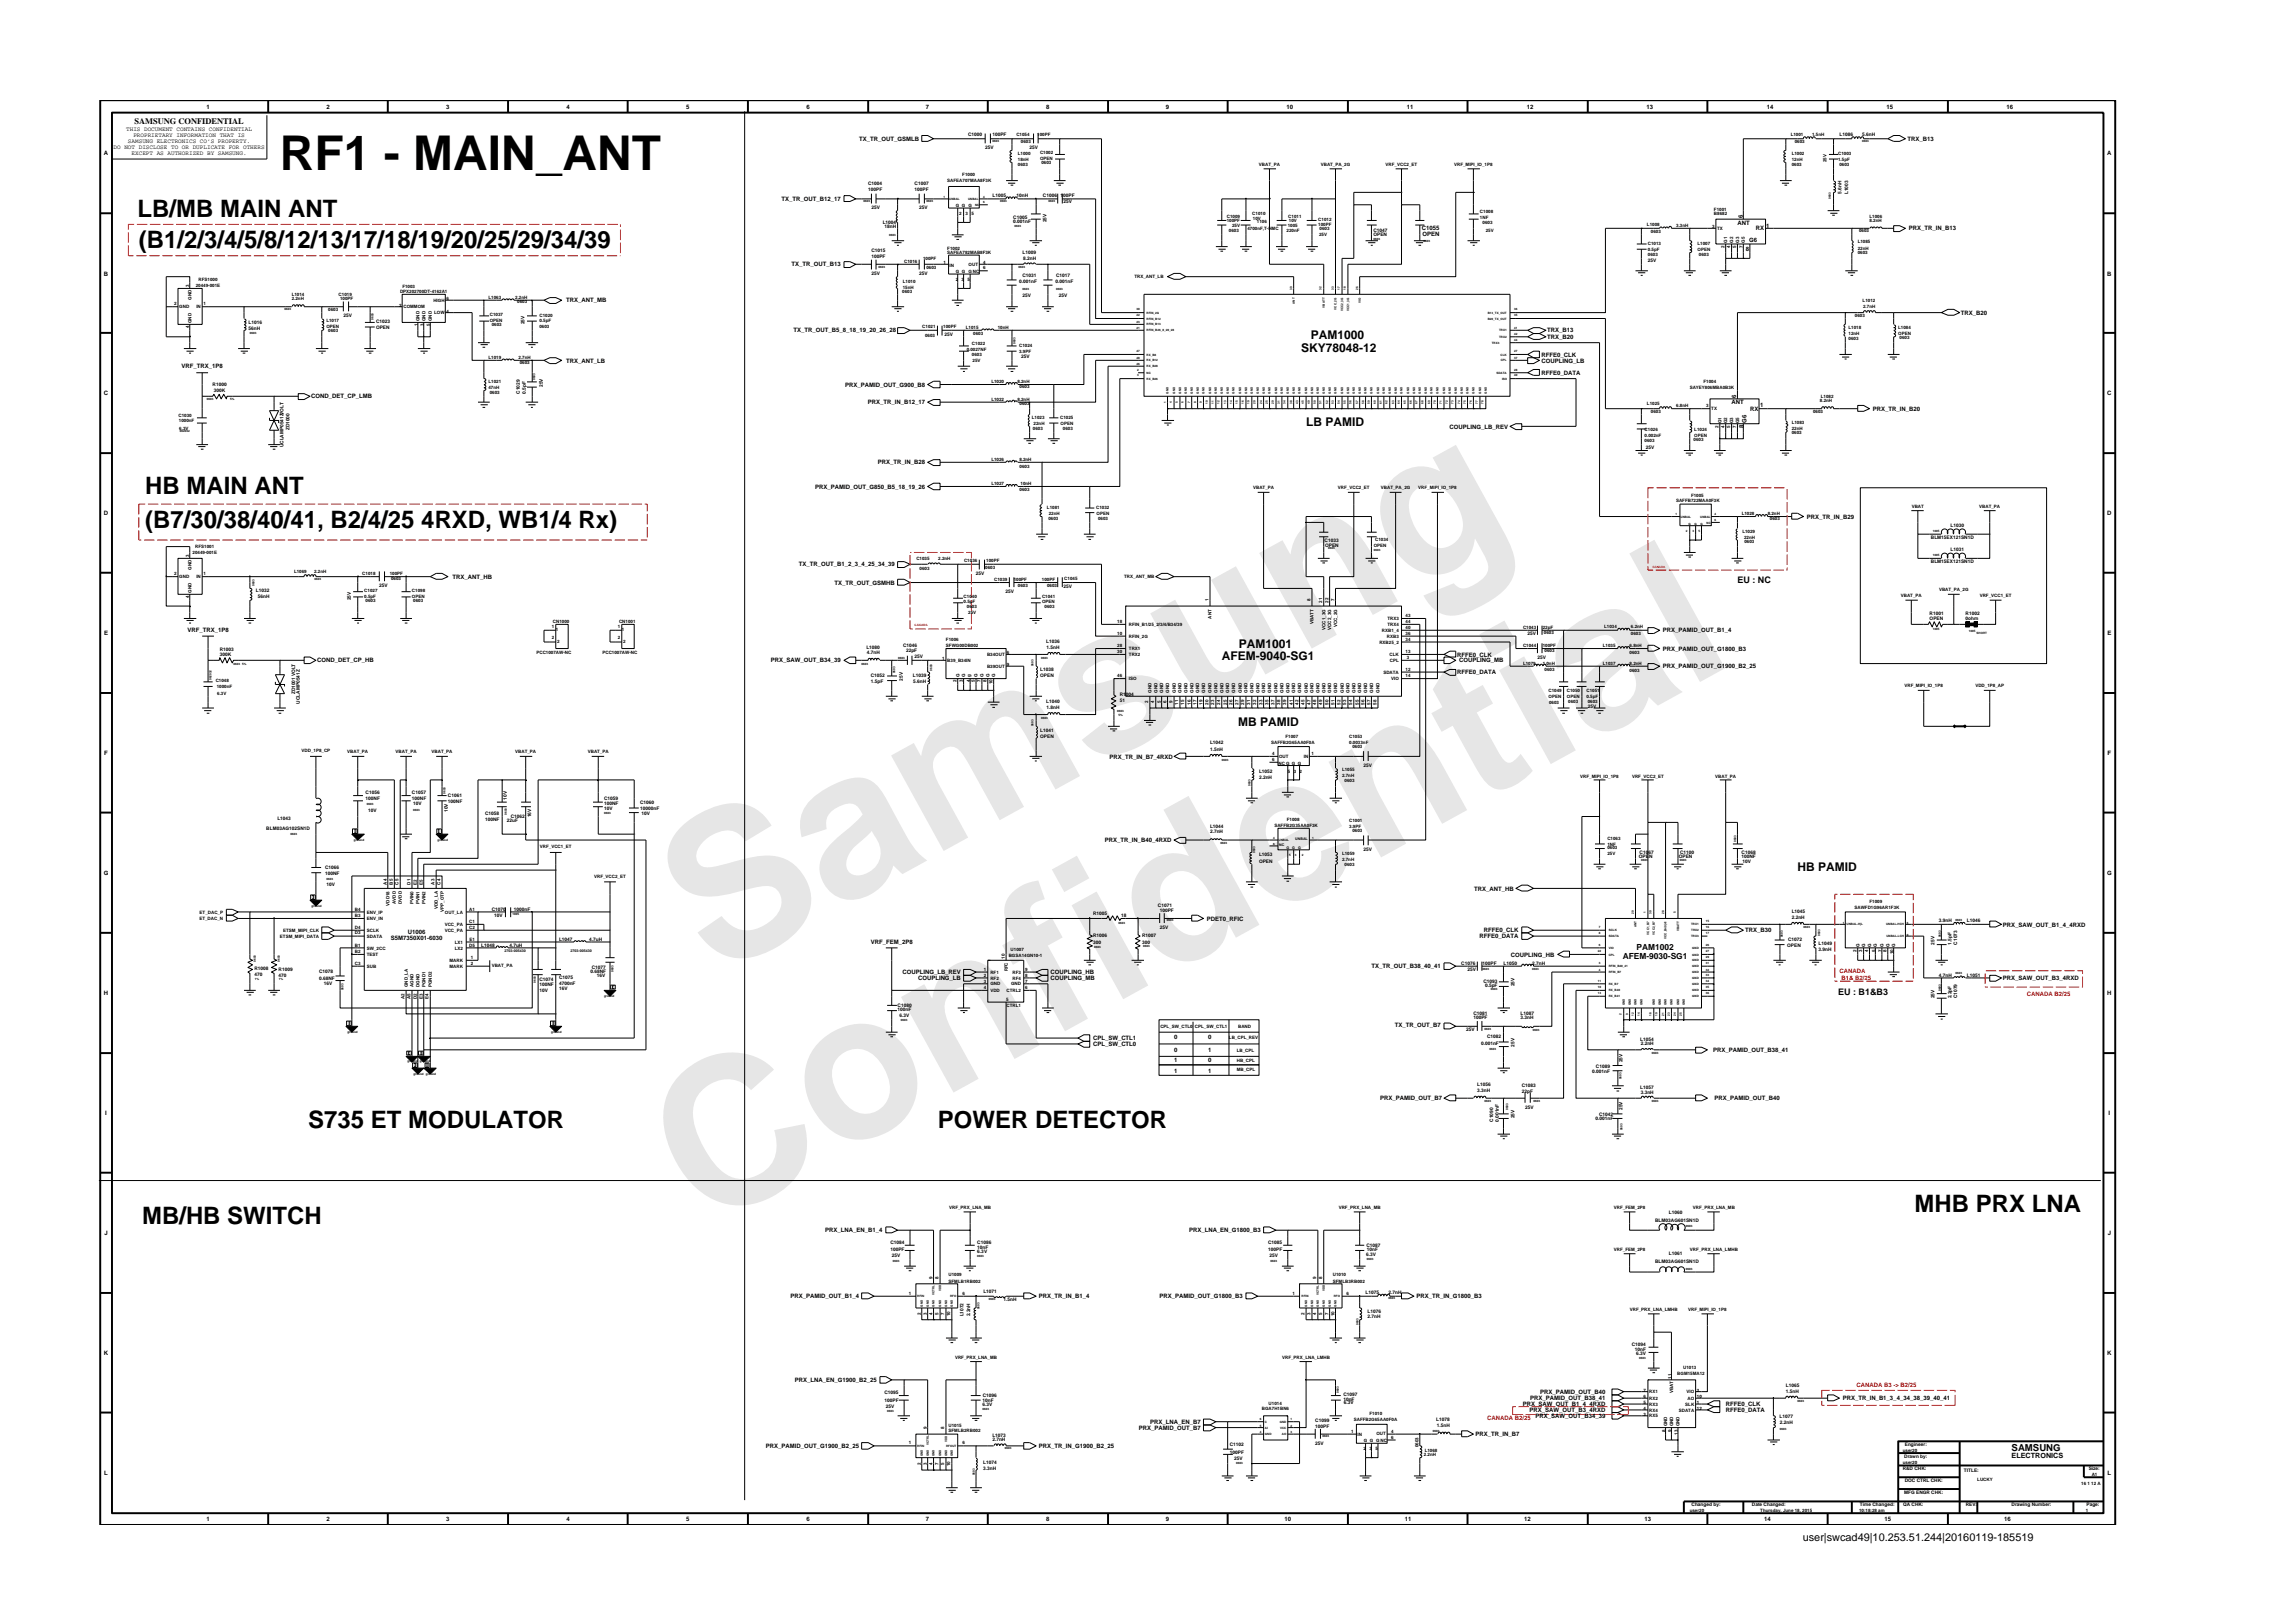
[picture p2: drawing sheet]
<svg xmlns="http://www.w3.org/2000/svg" width="297mm" height="210mm" viewBox="0 0 297 210" stroke-linecap="round" stroke-linejoin="round" font-family="sans-serif">
<defs><g id="words">
<g font-size="26.5" fill="#e6e6e6">
<text x="92.4" y="126.7" transform="rotate(-29 92.4 126.7)">Samsung</text>
<text x="91.1" y="159.4" transform="rotate(-29 91.1 159.4)">Confidential</text>
</g>
<text font-size="6.2" x="36.3" y="22">RF1 - MAIN_ANT</text>
<g font-size="3.1">
<text x="17.8" y="28.1">LB/MB MAIN ANT</text>
<text x="18" y="32.1">(B1/2/3/4/5/8/12/13/17/18/19/20/25/29/34/39</text>
<text x="18.8" y="64">HB MAIN ANT</text>
<text x="18.8" y="68.4">(B7/30/38/40/41, B2/4/25 4RXD, WB1/4 Rx)</text>
<text x="39.9" y="146.1">S735 ET MODULATOR</text>
<text x="121.5" y="146.1">POWER DETECTOR</text>
<text x="18.4" y="158.5">MB/HB SWITCH</text>
<text x="248" y="157">MHB PRX LNA</text>
</g>
<g font-size="1.6">
<text x="168.5" y="45.6">SKY78048-12</text>
<text x="169.8" y="43.9">PAM1000</text>
<text x="169.2" y="55.2">LB PAMID</text>
<text x="160.5" y="84">PAM1001</text>
<text x="158.3" y="85.5">AFEM-9040-SG1</text>
<text x="160.4" y="94.1">MB PAMID</text>
<text x="232.9" y="112.9">HB PAMID</text>
</g>
<text font-size="1.4" x="233.5" y="199.7">user|swcad49|10.253.51.244|20160119-185519</text>
<g font-size="1.2">
<text x="225.1" y="75.5">EU : NC</text>
<text x="238.1" y="128.9">EU : B1&amp;B3</text>
<text x="260.6" y="187.9">SAMSUNG</text>
</g>
<g font-size="1.1">
<text x="17.4" y="16.1">SAMSUNG CONFIDENTIAL</text>
<text x="210.2" y="124.2">AFEM-9030-SG1</text>
<text x="212" y="123">PAM1002</text>
</g>
<text font-size=".9" x="260.6" y="188.8">ELECTRONICS</text>
<g font-size=".8">
<text x="16.3" y="17">THIS DOCUMENT CONTAINS CONFIDENTIAL</text>
<text x="17.3" y="17.8">PROPRIETARY INFORMATION THAT IS</text>
<text x="26.7" y="14.1">1</text>
<text x="42.3" y="14.1">2</text>
<text x="57.8" y="14.1">3</text>
<text x="73.4" y="14.1">4</text>
<text x="88.9" y="14.1">5</text>
<text x="104.5" y="14.1">6</text>
<text x="120" y="14.1">7</text>
<text x="135.5" y="14.1">8</text>
<text x="151" y="14.1">9</text>
<text x="166.6" y="14.1">10</text>
<text x="182.2" y="14.1">11</text>
<text x="197.8" y="14.1">12</text>
<text x="213.3" y="14.1">13</text>
<text x="228.9" y="14.1">14</text>
<text x="244.4" y="14.1">15</text>
<text x="259.9" y="14.1">16</text>
<text x="13.5" y="20.1">A</text>
<text x="14.7" y="19.3">DO NOT DISCLOSE TO OR DUPLICATE FOR OTHERS</text>
<text x="16.6" y="18.5">SAMSUNG ELECTRONICS CO’S PROPERTY.</text>
<text x="17" y="20.1">EXCEPT AS AUTHORIZED BY SAMSUNG.</text>
<text x="111.3" y="18.3">TX_TR_OUT_GSMLB</text>
<text x="247.1" y="18.3">TRX_B13</text>
<text x="273" y="20.1">A</text>
<text x="101.2" y="26.1">TX_TR_OUT_B12_17</text>
<text x="184.2" y="29.8">C1055</text>
<text x="225.1" y="29.1">ANT</text>
<text x="225.7" y="28.2" transform="rotate(-90 225.7 28.2)">6</text>
<text x="227.5" y="29.9">RX</text>
<text x="228.8" y="29.5">1</text>
<text x="247.3" y="29.9">PRX_TR_IN_B13</text>
<text x="13.5" y="35.7">B</text>
<text x="102.5" y="34.5">TX_TR_OUT_B13</text>
<text x="184.3" y="30.6">OPEN</text>
<text x="226.2" y="32.5">8</text>
<text x="226.6" y="31.4">G6</text>
<text x="273" y="35.7">B</text>
<text x="73.3" y="39.2">TRX_ANT_MB</text>
<text x="254" y="40.8">TRX_B20</text>
<text x="23.5" y="47.7">VRF_TRX_1P8</text>
<text x="73.3" y="47">TRX_ANT_LB</text>
<text x="102.8" y="43.1">TX_TR_OUT_B5_8_18_19_20_26_28</text>
<text x="199.7" y="46.2">RFFE0_CLK</text>
<text x="199.7" y="47">COUPLING_LB</text>
<text x="200.4" y="43.1">TRX_B13</text>
<text x="200.4" y="43.9">TRX_B20</text>
<text x="13.5" y="51.2">C</text>
<text x="40.3" y="51.6">COND_DET_CP_LMB</text>
<text x="109.5" y="50.1">PRX_PAMID_OUT_G900_B8</text>
<text x="112.4" y="52.4">PRX_TR_IN_B12_17</text>
<text x="199.7" y="48.6">RFFE0_DATA</text>
<text x="224.3" y="52.4">ANT</text>
<text x="224.9" y="51.5" transform="rotate(-90 224.9 51.5)">6</text>
<text x="226.7" y="53.2">RX</text>
<text x="228" y="52.8">1</text>
<text x="242.6" y="53.2">PRX_TR_IN_B20</text>
<text x="273" y="51.2">C</text>
<text x="187.8" y="55.5">COUPLING_LB_REV</text>
<text x="225.8" y="55.4" transform="rotate(-90 225.8 55.4)">8</text>
<text x="226.3" y="54.8" transform="rotate(-90 226.3 54.8)">G6</text>
<text x="105.6" y="63.3">PRX_PAMID_OUT_G850_B5_18_19_26</text>
<text x="113.7" y="60.2">PRX_TR_IN_B28</text>
<text x="13.5" y="66.8">D</text>
<text x="234" y="67.2">PRX_TR_IN_B29</text>
<text x="273" y="66.8">D</text>
<text x="58.6" y="75">TRX_ANT_HB</text>
<text x="103.5" y="73.4">TX_TR_OUT_B1_2_3_4_25_34_39</text>
<text x="108.1" y="75.7">TX_TR_OUT_GSMHB</text>
<text x="13.5" y="82.3">E</text>
<text x="24.3" y="81.9">VRF_TRX_1P8</text>
<text x="215.4" y="81.9">PRX_PAMID_OUT_B1_4</text>
<text x="273" y="82.3">E</text>
<text x="41.1" y="85.8">COND_DET_CP_HB</text>
<text x="99.8" y="85.8">PRX_SAW_OUT_B34_39</text>
<text x="188.8" y="85.1">RFFE0_CLK</text>
<text x="188.8" y="87.3">RFFE0_DATA</text>
<text x="189" y="85.8">COUPLING_MB</text>
<text x="215.4" y="84.3">PRX_PAMID_OUT_G1800_B3</text>
<text x="215.4" y="86.6">PRX_PAMID_OUT_G1900_B2_25</text>
<text x="13.5" y="97.8">F</text>
<text x="143.7" y="98.3">PRX_TR_IN_B7_4RXD</text>
<text x="273" y="97.8">F</text>
<text x="13.4" y="113.3">G</text>
<text x="143.1" y="109.1">PRX_TR_IN_B40_4RXD</text>
<text x="272.9" y="113.3">G</text>
<text x="156.3" y="119.3">PDET0_RFIC</text>
<text x="191" y="115.4">TRX_ANT_HB</text>
<text x="50.6" y="121.7">S5M7350X01-6030</text>
<text x="52.8" y="121">U1006</text>
<text x="112.8" y="122.3">VRF_FEM_2P8</text>
<text x="177.7" y="125.4">TX_TR_OUT_B38_40_41</text>
<text x="191.7" y="121.6">RFFE0_DATA</text>
<text x="192.2" y="120.8">RFFE0_CLK</text>
<text x="195.7" y="123.9">COUPLING_HB</text>
<text x="226.1" y="120.8">TRX_B30</text>
<text x="259.4" y="120">PRX_SAW_OUT_B1_4_4RXD</text>
<text x="13.5" y="128.9">H</text>
<text x="116.9" y="126.2">COUPLING_LB_REV</text>
<text x="118.9" y="127">COUPLING_LB</text>
<text x="136.1" y="127">COUPLING_MB</text>
<text x="136.1" y="126.2">COUPLING_HB</text>
<text x="259.4" y="127">PRX_SAW_OUT_B3_4RXD</text>
<text x="273" y="128.9">H</text>
<text x="141.6" y="135.5">CPL_SW_CTL0</text>
<text x="141.6" y="134.8">CPL_SW_CTL1</text>
<text x="152.1" y="137.6">1</text>
<text x="152.1" y="134.6">0</text>
<text x="152.1" y="136.3">0</text>
<text x="156.5" y="134.6">0</text>
<text x="156.5" y="136.3">1</text>
<text x="156.5" y="137.6">0</text>
<text x="180.7" y="133">TX_TR_OUT_B7</text>
<text x="221.9" y="136.3">PRX_PAMID_OUT_B38_41</text>
<text x="152.1" y="139">1</text>
<text x="156.5" y="139">1</text>
<text x="178.8" y="142.6">PRX_PAMID_OUT_B7</text>
<text x="222.1" y="142.6">PRX_PAMID_OUT_B40</text>
<text x="13.6" y="144.4">I</text>
<text x="273.1" y="144.4">I</text>
<text x="13.5" y="160">J</text>
<text x="106.9" y="159.7">PRX_LNA_EN_B1_4</text>
<text x="154" y="159.7">PRX_LNA_EN_G1800_B3</text>
<text x="273" y="160">J</text>
<text x="102.4" y="168.2">PRX_PAMID_OUT_B1_4</text>
<text x="134.6" y="168.2">PRX_TR_IN_B1_4</text>
<text x="150.2" y="168.2">PRX_PAMID_OUT_G1800_B3</text>
<text x="183.5" y="168.2">PRX_TR_IN_G1800_B3</text>
<text x="13.5" y="175.5">K</text>
<text x="102.9" y="179">PRX_LNA_EN_G1900_B2_25</text>
<text x="273" y="175.5">K</text>
<text x="147.5" y="185.2">PRX_PAMID_OUT_B7</text>
<text x="149" y="184.5">PRX_LNA_EN_B7</text>
<text x="197.3" y="182.2">PRX_SAW_OUT_B1_4_4RXD</text>
<text x="198.1" y="182.9">PRX_SAW_OUT_B3_4RXD</text>
<text x="198.2" y="181.4">PRX_PAMID_OUT_B38_41</text>
<text x="198.9" y="183.7">PRX_SAW_OUT_B34_39</text>
<text x="199.5" y="180.6">PRX_PAMID_OUT_B40</text>
<text x="223.5" y="182.2">RFFE0_CLK</text>
<text x="223.5" y="182.9">RFFE0_DATA</text>
<text x="238.7" y="181.4">PRX_TR_IN_B1_3_4_34_38_39_40_41</text>
<text x="13.5" y="191.1">L</text>
<text x="99.2" y="187.6">PRX_PAMID_OUT_G1900_B2_25</text>
<text x="134.6" y="187.6">PRX_TR_IN_G1900_B2_25</text>
<text x="191.1" y="186.1">PRX_TR_IN_B7</text>
<text x="273" y="191.1">L</text>
<text x="26.7" y="197.1">1</text>
<text x="42.3" y="197.1">2</text>
<text x="57.8" y="197.1">3</text>
<text x="73.4" y="197.1">4</text>
<text x="88.9" y="197.1">5</text>
<text x="104.5" y="197.1">6</text>
<text x="120" y="197.1">7</text>
<text x="135.5" y="197.1">8</text>
<text x="151" y="197.1">9</text>
<text x="166.4" y="197.1">10</text>
<text x="182" y="197.1">11</text>
<text x="197.5" y="197.1">12</text>
<text x="213" y="197.1">13</text>
<text x="228.5" y="197.1">14</text>
<text x="244.1" y="197.1">15</text>
<text x="259.6" y="197.1">16</text>
</g>
<g font-size=".8" fill="#f00">
<text x="238.3" y="126.1">CANADA</text>
<text x="238.5" y="126.9">B1&amp; B2/25</text>
<text x="262.6" y="129.1">CANADA B2/25</text>
<text x="240.5" y="179.7">CANADA B3 -&gt; B2/25</text>
<text x="192.6" y="184">CANADA B2/25</text>
</g>
<g font-size=".6">
<text x="125.4" y="17.6">C1000</text>
<text x="128.6" y="17.6">100PF</text>
<text x="131.7" y="17.6">C1054</text>
<text x="134.4" y="17.6">100PF</text>
<text x="232" y="17.6">L1001</text>
<text x="234.7" y="17.6">1.5nH</text>
<text x="238.3" y="17.6">L1086</text>
<text x="241.2" y="17.6">5.6nH</text>
<text x="112.5" y="24">C1004</text>
<text x="118.5" y="24">C1007</text>
<text x="122.7" y="23.6">SAFEA707MAA8F3K</text>
<text x="124.7" y="22.8">F1000</text>
<text x="127.6" y="19.3">25V</text>
<text x="131.9" y="21.5">0603</text>
<text x="131.9" y="20.9">18nH</text>
<text x="131.9" y="20.1">L1000</text>
<text x="132.3" y="18.6">0603</text>
<text x="133.4" y="19.3">25V</text>
<text x="134.7" y="19.9">C1002</text>
<text x="134.7" y="20.7">OPEN</text>
<text x="134.9" y="21.3">0603</text>
<text x="163.1" y="21.5">VBAT_PA</text>
<text x="171.1" y="21.5">VBAT_PA_2G</text>
<text x="179.5" y="21.5">VRF_VCC2_ET</text>
<text x="188.4" y="21.5">VRF_MIPI_IO_1P8</text>
<text x="232.1" y="20.1">L1002</text>
<text x="232.1" y="21.5">0603</text>
<text x="232.1" y="20.9">12nH</text>
<text x="232.5" y="18.6">0603</text>
<text x="236.6" y="21" transform="rotate(-90 236.6 21)">25V</text>
<text x="238.1" y="20.1">C1003</text>
<text x="238.1" y="20.9">1.5pF</text>
<text x="238.3" y="21.5">0603</text>
<text x="112.5" y="24.8">100PF</text>
<text x="112.9" y="27.1">25V</text>
<text x="114.3" y="29.1">L1004</text>
<text x="114.6" y="29.6">18nH</text>
<text x="118.5" y="24.8">100PF</text>
<text x="119.1" y="27.1">25V</text>
<text x="123.8" y="26.8">G G G</text>
<text x="124.2" y="27.9">2</text>
<text x="125.1" y="27.9">3</text>
<text x="125.8" y="27.9">5</text>
<text x="128.6" y="25.5">L1005</text>
<text x="131.3" y="28.9">0.001nF</text>
<text x="131.3" y="28.3">C1005</text>
<text x="131.7" y="25.5">10nH</text>
<text x="135.1" y="25.5">C1006</text>
<text x="135.6" y="28.8" transform="rotate(-90 135.6 28.8)">25V</text>
<text x="137.4" y="25.5">100PF</text>
<text x="137.8" y="26.3">25V</text>
<text x="158.9" y="28.8">100PF</text>
<text x="158.9" y="28.2">C1009</text>
<text x="159.6" y="29.4">25V</text>
<text x="161.6" y="29.8">4700nF,T-HMC</text>
<text x="162.2" y="27.9">C1010</text>
<text x="162.3" y="28.5">10V</text>
<text x="162.8" y="28.9">1106</text>
<text x="166.8" y="29.4">1005</text>
<text x="166.9" y="28.2">C1011</text>
<text x="167" y="28.8">10V</text>
<text x="170.8" y="29.2">100PF</text>
<text x="170.8" y="28.6">C1012</text>
<text x="170.9" y="29.8">0603</text>
<text x="191.7" y="28.4">1NF</text>
<text x="191.7" y="27.6">C1008</text>
<text x="192.1" y="29.1">0603</text>
<text x="213.3" y="29.2">L1008</text>
<text x="217.1" y="29.4">3.3nH</text>
<text x="221.8" y="29.5">3</text>
<text x="222" y="27.9">B8682</text>
<text x="222" y="27.3">F1001</text>
<text x="222.4" y="29.8">TX</text>
<text x="238.6" y="25.1" transform="rotate(-90 238.6 25.1)">5.6nH</text>
<text x="239.4" y="25.2" transform="rotate(-90 239.4 25.2)">L1003</text>
<text x="242.2" y="28.8">8.2nH</text>
<text x="242.2" y="28.2">L1006</text>
<text x="112.9" y="32.7">C1015</text>
<text x="112.9" y="33.5">100PF</text>
<text x="112.9" y="35.7">25V</text>
<text x="117.1" y="34.1">C1016</text>
<text x="119.1" y="35.7">25V</text>
<text x="119.6" y="33.7">100PF</text>
<text x="120" y="34.8">0603</text>
<text x="122.2" y="34.1">1</text>
<text x="122.7" y="32.3">F1002</text>
<text x="122.7" y="32.9">SAFEA782MAB8F3K</text>
<text x="123" y="34.6">IN</text>
<text x="123.8" y="35.3">G G G NC</text>
<text x="125.5" y="34.4">OUT</text>
<text x="127.4" y="34.9">6</text>
<text x="127.4" y="34.1">4</text>
<text x="132.4" y="35.9">C1031</text>
<text x="132.5" y="32.9">L1009</text>
<text x="132.5" y="33.7">8.2nH</text>
<text x="136.8" y="35.9">C1017</text>
<text x="159.2" y="30">0603</text>
<text x="166.7" y="30">220nF</text>
<text x="170.9" y="30.6">25V</text>
<text x="177.9" y="30">C1047</text>
<text x="177.9" y="30.6">OPEN</text>
<text x="192.5" y="30">25V</text>
<text x="213.5" y="33.9">25V</text>
<text x="213.5" y="32.5">0.5pF</text>
<text x="213.5" y="33.1">0603</text>
<text x="213.5" y="31.8">C1013</text>
<text x="213.9" y="30.2">0603</text>
<text x="219.9" y="32.5">OPEN</text>
<text x="219.9" y="31.8">L1007</text>
<text x="220.1" y="33.1">0603</text>
<text x="223.4" y="32.1" transform="rotate(-90 223.4 32.1)">2</text>
<text x="223.8" y="31.4" transform="rotate(-90 223.8 31.4)">G1</text>
<text x="224.1" y="32.1" transform="rotate(-90 224.1 32.1)">4</text>
<text x="224.5" y="31.4" transform="rotate(-90 224.5 31.4)">G2</text>
<text x="224.9" y="32.1" transform="rotate(-90 224.9 32.1)">5</text>
<text x="225.3" y="31.4" transform="rotate(-90 225.3 31.4)">G3</text>
<text x="225.7" y="32.1" transform="rotate(-90 225.7 32.1)">7</text>
<text x="226" y="31.4" transform="rotate(-90 226 31.4)">G5</text>
<text x="240.7" y="31.5">L1085</text>
<text x="240.7" y="32.4">22nH</text>
<text x="240.7" y="33">0603</text>
<text x="240.8" y="30">0603</text>
<text x="22.6" y="39.6">2</text>
<text x="23.2" y="39.9">GND</text>
<text x="24.5" y="37.2" transform="rotate(-90 24.5 37.2)">3</text>
<text x="24.8" y="41.9" transform="rotate(-90 24.8 41.9)">GND</text>
<text x="24.8" y="38.8" transform="rotate(-90 24.8 38.8)">GND</text>
<text x="25.4" y="37.2">20449-001E</text>
<text x="25.4" y="39.9">IN</text>
<text x="25.7" y="36.4">RFS1000</text>
<text x="26.4" y="39.6">1</text>
<text x="37.8" y="38.4">L1014</text>
<text x="37.8" y="38.9">2.2nH</text>
<text x="42.3" y="41.7">L1017</text>
<text x="42.5" y="40.3">0603</text>
<text x="43.9" y="38.4">C1019</text>
<text x="44.1" y="38.9">100PF</text>
<text x="44.5" y="41.1">25V</text>
<text x="48.7" y="41.9">C1023</text>
<text x="51.7" y="39.7">2</text>
<text x="51.8" y="38">DPX202700DT-4162A1</text>
<text x="52.1" y="37.4">F1003</text>
<text x="52.3" y="39.9">COMMOM</text>
<text x="54.3" y="41.6" transform="rotate(-90 54.3 41.6)">GND</text>
<text x="55.1" y="41.6" transform="rotate(-90 55.1 41.6)">GND</text>
<text x="56" y="41.6" transform="rotate(-90 56 41.6)">GND</text>
<text x="56.1" y="39.1">HIGH</text>
<text x="56.2" y="40.7">LOW</text>
<text x="57.9" y="38.9">6</text>
<text x="57.9" y="40.5">4</text>
<text x="63.3" y="38.7">L1063</text>
<text x="63.4" y="41.7">OPEN</text>
<text x="63.4" y="40.9">C1037</text>
<text x="66.7" y="38.7">2.2nH</text>
<text x="67" y="39.3">0603</text>
<text x="69.9" y="41.8">0.5pF</text>
<text x="69.9" y="41">C1020</text>
<text x="116.9" y="38">0603</text>
<text x="117" y="37.5">15nH</text>
<text x="117" y="36.6">L1010</text>
<text x="123.8" y="36.4">2</text>
<text x="124.6" y="36.4">3</text>
<text x="125.3" y="36.4">5</text>
<text x="132" y="36.6">0.001nF</text>
<text x="132.4" y="38.4">25V</text>
<text x="136.7" y="36.6">0.001nF</text>
<text x="137.2" y="38.4">25V</text>
<text x="146.9" y="36.1">TRX_ANT_LB</text>
<text x="240.3" y="41.1">0603</text>
<text x="241.3" y="39.1">L1012</text>
<text x="241.4" y="39.9">2.7nH</text>
<text x="24.5" y="42.5" transform="rotate(-90 24.5 42.5)">4</text>
<text x="32.2" y="42">L1016</text>
<text x="32.2" y="42.8">56nH</text>
<text x="42.3" y="42.4">OPEN</text>
<text x="42.5" y="43">0603</text>
<text x="48.7" y="42.6">OPEN</text>
<text x="54.1" y="42.2" transform="rotate(-90 54.1 42.2)">1</text>
<text x="54.9" y="42.2" transform="rotate(-90 54.9 42.2)">3</text>
<text x="55.7" y="42.2" transform="rotate(-90 55.7 42.2)">5</text>
<text x="63.3" y="46.5">L1019</text>
<text x="63.7" y="42.3">0603</text>
<text x="67.2" y="46.5">2.7nH</text>
<text x="67.3" y="47.1">0603</text>
<text x="68" y="42" transform="rotate(-90 68 42)">25V</text>
<text x="69.9" y="42.4">0603</text>
<text x="119.5" y="42.4">C1021</text>
<text x="119.8" y="43.6">0603</text>
<text x="122.2" y="42.4">100PF</text>
<text x="122.4" y="43.5">25V</text>
<text x="125.1" y="42.6">L1015</text>
<text x="125.2" y="45.5">0.0027NF</text>
<text x="125.9" y="46.2">0603</text>
<text x="125.9" y="44.7">C1022</text>
<text x="126" y="46.9">25V</text>
<text x="126.1" y="43.4">0603</text>
<text x="129.2" y="42.6">10nH</text>
<text x="132" y="45">C1024</text>
<text x="132" y="45.7">3.9PF</text>
<text x="132.3" y="46.4">25V</text>
<text x="239.5" y="42.6">L1018</text>
<text x="239.5" y="44.1">0603</text>
<text x="239.5" y="43.4">12nH</text>
<text x="245.9" y="42.6">L1084</text>
<text x="245.9" y="43.4">OPEN</text>
<text x="246.1" y="44">0603</text>
<text x="23.1" y="54">C1030</text>
<text x="27.5" y="50">R1000</text>
<text x="27.7" y="50.7">300K</text>
<text x="63.3" y="49.6">L1021</text>
<text x="63.3" y="50.4">47nH</text>
<text x="63.4" y="51">0603</text>
<text x="67.3" y="51" transform="rotate(-90 67.3 51)">C1029</text>
<text x="68.1" y="51" transform="rotate(-90 68.1 51)">0.5pF</text>
<text x="70.3" y="50.2" transform="rotate(-90 70.3 50.2)">25V</text>
<text x="128.4" y="49.6">L1020</text>
<text x="128.4" y="51.9">L1022</text>
<text x="131.8" y="49.6">8.2nH</text>
<text x="131.8" y="51.9">8.2nH</text>
<text x="132.1" y="50.2">0603</text>
<text x="132.1" y="52.5">0603</text>
<text x="213.3" y="52.5">L1025</text>
<text x="213.9" y="53.5">0603</text>
<text x="217.1" y="52.7">6.8nH</text>
<text x="218.9" y="50.4">SAYEY806MBA0B3K</text>
<text x="220.7" y="49.6">F1004</text>
<text x="221" y="52.8">3</text>
<text x="221.7" y="53.2">TX</text>
<text x="234.9" y="53.5">0603</text>
<text x="235.8" y="52.1">8.2nH</text>
<text x="235.9" y="51.6">L1082</text>
<text x="23.2" y="54.7">1000nF</text>
<text x="23.2" y="55.7">6.3V</text>
<text x="36.7" y="58" transform="rotate(-90 36.7 58)">UCLAMP0541ZVOLT</text>
<text x="37.5" y="55.7" transform="rotate(-90 37.5 55.7)">ZD1000</text>
<text x="128.4" y="59.7">L1026</text>
<text x="132" y="59.7">8.2nH</text>
<text x="133.7" y="54.3">L1023</text>
<text x="133.8" y="55.7">0603</text>
<text x="133.9" y="55.1">22nH</text>
<text x="137.3" y="54.3">C1025</text>
<text x="137.4" y="55.1">OPEN</text>
<text x="137.7" y="55.7">0603</text>
<text x="213" y="56.6">0.002nF</text>
<text x="213" y="57.3">0603</text>
<text x="213" y="55.8">C1026</text>
<text x="213.2" y="58.2">25V</text>
<text x="219.4" y="57.2">0603</text>
<text x="219.5" y="55.8">L1024</text>
<text x="219.5" y="56.6">OPEN</text>
<text x="222.6" y="55.4" transform="rotate(-90 222.6 55.4)">2</text>
<text x="223" y="54.8" transform="rotate(-90 223 54.8)">G1</text>
<text x="223.4" y="55.4" transform="rotate(-90 223.4 55.4)">4</text>
<text x="223.8" y="54.8" transform="rotate(-90 223.8 54.8)">G2</text>
<text x="224.1" y="55.4" transform="rotate(-90 224.1 55.4)">5</text>
<text x="224.5" y="54.8" transform="rotate(-90 224.5 54.8)">G3</text>
<text x="224.9" y="55.4" transform="rotate(-90 224.9 55.4)">7</text>
<text x="225.3" y="54.8" transform="rotate(-90 225.3 54.8)">G5</text>
<text x="232.1" y="54.9">L1083</text>
<text x="232.1" y="56.2">0603</text>
<text x="232.1" y="55.7">22nH</text>
<text x="128.4" y="62.9">L1027</text>
<text x="132.1" y="60.6">0603</text>
<text x="132.1" y="63.6">0603</text>
<text x="132.2" y="62.9">10nH</text>
<text x="135.6" y="66">L1081</text>
<text x="142" y="65.9">C1032</text>
<text x="162.3" y="63.4">VBAT_PA</text>
<text x="173.3" y="63.4">VRF_VCC2_ET</text>
<text x="178.9" y="63.4">VBAT_PA_2G</text>
<text x="183.7" y="63.4">VRF_MIPI_IO_1P8</text>
<text x="217.1" y="65">SAFFB722MAA0F3K</text>
<text x="219.1" y="64.4">F1005</text>
<text x="247.6" y="65.8">VBAT</text>
<text x="256.4" y="65.8">VBAT_PA</text>
<text x="24.9" y="71.7">20449-001E</text>
<text x="25.3" y="71">RFS1001</text>
<text x="135.8" y="67.3">0603</text>
<text x="135.8" y="66.7">22nH</text>
<text x="142.1" y="66.7">OPEN</text>
<text x="142.2" y="67.3">0603</text>
<text x="171.6" y="70.2">C1033</text>
<text x="171.7" y="70.8">OPEN</text>
<text x="178" y="70.8">OPEN</text>
<text x="178.1" y="70">C1034</text>
<text x="225.6" y="66.7">L1028</text>
<text x="225.7" y="69">L1029</text>
<text x="225.9" y="69.9">22nH</text>
<text x="226" y="70.4">0603</text>
<text x="229" y="66.7">8.2nH</text>
<text x="229.3" y="67.3">0603</text>
<text x="250.1" y="69.9">BLM15EX121SN1D</text>
<text x="252.7" y="68.3">L1030</text>
<text x="252.7" y="71.4">L1031</text>
<text x="22.6" y="74.5">2</text>
<text x="23.2" y="74.9">GND</text>
<text x="24.5" y="77.5" transform="rotate(-90 24.5 77.5)">4</text>
<text x="24.5" y="72.2" transform="rotate(-90 24.5 72.2)">3</text>
<text x="24.8" y="76.8" transform="rotate(-90 24.8 76.8)">GND</text>
<text x="24.8" y="73.8" transform="rotate(-90 24.8 73.8)">GND</text>
<text x="25.4" y="74.9">IN</text>
<text x="26.4" y="74.5">1</text>
<text x="33.1" y="76.7">L1032</text>
<text x="33.4" y="77.4">56nH</text>
<text x="38.1" y="74.3">L1069</text>
<text x="40.7" y="74.3">2.2nH</text>
<text x="45.4" y="77.8" transform="rotate(-90 45.4 77.8)">25V</text>
<text x="46.9" y="74.5">C1018</text>
<text x="47.2" y="77.4">0.5pF</text>
<text x="47.2" y="76.7">C1027</text>
<text x="49.1" y="76.1">25V</text>
<text x="50.5" y="74.5">100PF</text>
<text x="50.7" y="75.1">0603</text>
<text x="53.4" y="77.4">OPEN</text>
<text x="53.4" y="76.7">C1098</text>
<text x="118.7" y="72.6">C1035</text>
<text x="119.1" y="73.9">0603</text>
<text x="121.5" y="72.6">2.2nH</text>
<text x="124.8" y="77.4">C1040</text>
<text x="124.9" y="72.8">C1036</text>
<text x="126.4" y="74.5">25V</text>
<text x="127.6" y="73.7">0603</text>
<text x="127.8" y="72.8">100PF</text>
<text x="128.8" y="75.2">C1039</text>
<text x="130.2" y="76.8">25V</text>
<text x="131.3" y="75.2">100PF</text>
<text x="131.9" y="76.1">0603</text>
<text x="135" y="75.2">100PF</text>
<text x="135" y="77.4">C1041</text>
<text x="135.6" y="76.1">0603</text>
<text x="137.8" y="76.2">25V</text>
<text x="137.9" y="75.1">C1045</text>
<text x="145.6" y="74.9">TRX_ANT_MB</text>
<text x="156.5" y="77.9" transform="rotate(-90 156.5 77.9)">1</text>
<text x="169.7" y="77.9" transform="rotate(-90 169.7 77.9)">8</text>
<text x="172.9" y="77.9" transform="rotate(-90 172.9 77.9)">7</text>
<text x="246.2" y="77.4">VBAT_PA</text>
<text x="250.1" y="73">BLM15EX121SN1D</text>
<text x="251.2" y="76.6">VBAT_PA_2G</text>
<text x="256.5" y="77.4">VRF_VCC1_ET</text>
<text x="47.4" y="78">0603</text>
<text x="53.5" y="78">0603</text>
<text x="71.5" y="81.3">1</text>
<text x="71.5" y="82.8">2</text>
<text x="71.6" y="80.7">CN1000</text>
<text x="72" y="81.7">1</text>
<text x="72.2" y="83.3">2</text>
<text x="80.1" y="81.3">1</text>
<text x="80.1" y="82.8">2</text>
<text x="80.2" y="80.7">CN1001</text>
<text x="80.6" y="81.7">1</text>
<text x="80.7" y="83.3">2</text>
<text x="117" y="83.9">C1046</text>
<text x="122.5" y="83.8">SFWG00DB002</text>
<text x="122.5" y="83.1">F1006</text>
<text x="124.8" y="78.2">0.5pF</text>
<text x="125.2" y="78.8">0603</text>
<text x="125.4" y="79.5">25V</text>
<text x="135" y="78.2">OPEN</text>
<text x="135.3" y="78.8">0603</text>
<text x="135.5" y="83.3">L1036</text>
<text x="144.7" y="83.8">28</text>
<text x="144.7" y="80.7">18</text>
<text x="144.7" y="82.3">10</text>
<text x="146.2" y="81.1">RFIN_B1/25_2/3/4/B34/39</text>
<text x="146.2" y="82.6">RFIN_2G</text>
<text x="157" y="80.1" transform="rotate(-90 157 80.1)">ANT</text>
<text x="170.2" y="80.9" transform="rotate(-90 170.2 80.9)">VBATT</text>
<text x="171.3" y="78.1" transform="rotate(-90 171.3 78.1)">21</text>
<text x="171.7" y="81.6" transform="rotate(-90 171.7 81.6)">VCC1_3G</text>
<text x="172.1" y="78.1" transform="rotate(-90 172.1 78.1)">22</text>
<text x="172.5" y="81.6" transform="rotate(-90 172.5 81.6)">VCC2_3G</text>
<text x="173.2" y="81.3" transform="rotate(-90 173.2 81.3)">VCC_2G</text>
<text x="178.7" y="83.4">RXB25_2</text>
<text x="179" y="81.9">RXB1_4</text>
<text x="179.7" y="82.6">RXB3</text>
<text x="179.7" y="81.1">TRX4</text>
<text x="179.7" y="80.3">TRX3</text>
<text x="182.1" y="80.7">44</text>
<text x="182.1" y="81.5">40</text>
<text x="182.1" y="79.9">43</text>
<text x="182.1" y="83">34</text>
<text x="182.1" y="82.3">36</text>
<text x="197.3" y="83.8">C1044</text>
<text x="197.3" y="81.5">C1043</text>
<text x="197.9" y="82.2">25V</text>
<text x="199.8" y="83.8">100PF</text>
<text x="199.8" y="81.5">22pF</text>
<text x="200" y="82.1">0603</text>
<text x="207.6" y="83.8">L1035</text>
<text x="207.8" y="81.3">L1034</text>
<text x="211.1" y="83.8">6.8nH</text>
<text x="211.3" y="81.3">6.2nH</text>
<text x="211.3" y="82.2">0603</text>
<text x="250" y="80.4">OPEN</text>
<text x="250" y="79.6">R1001</text>
<text x="254.6" y="80.4">0ohm</text>
<text x="254.6" y="79.6">R1002</text>
<text x="27.9" y="88.3">C1048</text>
<text x="28.1" y="89.1">1000nF</text>
<text x="28.5" y="85">300K</text>
<text x="28.5" y="84.4">R1003</text>
<text x="38.2" y="90" transform="rotate(-90 38.2 90)">ZD1001 VOLT</text>
<text x="69.5" y="84.8">PCC1007AW-NC</text>
<text x="78" y="84.8">PCC1007AW-NC</text>
<text x="112.2" y="84">L1080</text>
<text x="112.3" y="84.8">4.7nH</text>
<text x="112.8" y="87.7">C1052</text>
<text x="112.8" y="88.4">1.5pF</text>
<text x="117" y="88.2" transform="rotate(-90 117 88.2)">25V</text>
<text x="117.4" y="84.5">22pF</text>
<text x="118.2" y="87.7">L1039</text>
<text x="118.3" y="88.4">5.6nH</text>
<text x="118.5" y="85.2">25V</text>
<text x="122" y="85.5">1</text>
<text x="122.7" y="85.8">B39_B34IN</text>
<text x="123.9" y="88.3" transform="rotate(-90 123.9 88.3)">2</text>
<text x="124.3" y="87.7" transform="rotate(-90 124.3 87.7)">G</text>
<text x="124.7" y="88.3" transform="rotate(-90 124.7 88.3)">3</text>
<text x="125" y="87.7" transform="rotate(-90 125 87.7)">G</text>
<text x="125.7" y="88.3" transform="rotate(-90 125.7 88.3)">4</text>
<text x="125.7" y="87.7" transform="rotate(-90 125.7 87.7)">g</text>
<text x="126.3" y="88.3" transform="rotate(-90 126.3 88.3)">5</text>
<text x="126.6" y="87.7" transform="rotate(-90 126.6 87.7)">G</text>
<text x="127" y="88.3" transform="rotate(-90 127 88.3)">7</text>
<text x="127.4" y="87.7" transform="rotate(-90 127.4 87.7)">G</text>
<text x="127.8" y="88.3" transform="rotate(-90 127.8 88.3)">8</text>
<text x="127.9" y="85">B34OUT</text>
<text x="127.9" y="86.5">B39OUT</text>
<text x="128.2" y="87.7" transform="rotate(-90 128.2 87.7)">G</text>
<text x="128.6" y="88.6" transform="rotate(-90 128.6 88.6)">10</text>
<text x="128.9" y="87.7" transform="rotate(-90 128.9 87.7)">G</text>
<text x="130.4" y="84.8">6</text>
<text x="130.4" y="86.3">9</text>
<text x="134.7" y="86.9">L1038</text>
<text x="134.8" y="87.7">OPEN</text>
<text x="135.6" y="84.1">1.5nH</text>
<text x="144.7" y="87.7">46</text>
<text x="144.7" y="84.6">30</text>
<text x="146.2" y="88.1">ISO</text>
<text x="146.2" y="84.2">TRX1</text>
<text x="146.2" y="85">TRX2</text>
<text x="149.2" y="89.8" transform="rotate(-90 149.2 89.8)">GND</text>
<text x="149.9" y="89.8" transform="rotate(-90 149.9 89.8)">GND</text>
<text x="150.7" y="89.8" transform="rotate(-90 150.7 89.8)">GND</text>
<text x="151.5" y="89.8" transform="rotate(-90 151.5 89.8)">GND</text>
<text x="152.3" y="89.8" transform="rotate(-90 152.3 89.8)">GND</text>
<text x="153.1" y="89.8" transform="rotate(-90 153.1 89.8)">GND</text>
<text x="153.8" y="89.8" transform="rotate(-90 153.8 89.8)">GND</text>
<text x="154.6" y="89.8" transform="rotate(-90 154.6 89.8)">GND</text>
<text x="155.3" y="89.8" transform="rotate(-90 155.3 89.8)">GND</text>
<text x="156.1" y="89.8" transform="rotate(-90 156.1 89.8)">GND</text>
<text x="157" y="89.8" transform="rotate(-90 157 89.8)">GND</text>
<text x="157.7" y="89.8" transform="rotate(-90 157.7 89.8)">GND</text>
<text x="158.5" y="89.8" transform="rotate(-90 158.5 89.8)">GND</text>
<text x="159.2" y="89.8" transform="rotate(-90 159.2 89.8)">GND</text>
<text x="160" y="89.8" transform="rotate(-90 160 89.8)">GND</text>
<text x="160.9" y="89.8" transform="rotate(-90 160.9 89.8)">GND</text>
<text x="161.6" y="89.8" transform="rotate(-90 161.6 89.8)">GND</text>
<text x="162.4" y="89.8" transform="rotate(-90 162.4 89.8)">GND</text>
<text x="163.1" y="89.8" transform="rotate(-90 163.1 89.8)">GND</text>
<text x="163.9" y="89.8" transform="rotate(-90 163.9 89.8)">GND</text>
<text x="164.7" y="89.8" transform="rotate(-90 164.7 89.8)">GND</text>
<text x="165.5" y="89.8" transform="rotate(-90 165.5 89.8)">GND</text>
<text x="166.3" y="89.8" transform="rotate(-90 166.3 89.8)">GND</text>
<text x="167" y="89.8" transform="rotate(-90 167 89.8)">GND</text>
<text x="167.8" y="89.8" transform="rotate(-90 167.8 89.8)">GND</text>
<text x="168.6" y="89.8" transform="rotate(-90 168.6 89.8)">GND</text>
<text x="169.4" y="89.8" transform="rotate(-90 169.4 89.8)">GND</text>
<text x="170.2" y="89.8" transform="rotate(-90 170.2 89.8)">GND</text>
<text x="170.9" y="89.8" transform="rotate(-90 170.9 89.8)">GND</text>
<text x="171.7" y="89.8" transform="rotate(-90 171.7 89.8)">GND</text>
<text x="172.5" y="89.8" transform="rotate(-90 172.5 89.8)">GND</text>
<text x="173.2" y="89.8" transform="rotate(-90 173.2 89.8)">GND</text>
<text x="174.1" y="89.8" transform="rotate(-90 174.1 89.8)">GND</text>
<text x="174.8" y="89.8" transform="rotate(-90 174.8 89.8)">GND</text>
<text x="175.6" y="89.8" transform="rotate(-90 175.6 89.8)">GND</text>
<text x="176.3" y="89.8" transform="rotate(-90 176.3 89.8)">GND</text>
<text x="177.1" y="89.8" transform="rotate(-90 177.1 89.8)">GND</text>
<text x="177.9" y="89.8" transform="rotate(-90 177.9 89.8)">GND</text>
<text x="178.7" y="89.8" transform="rotate(-90 178.7 89.8)">GND</text>
<text x="179.2" y="87.3">SDATA</text>
<text x="180" y="85">CLK</text>
<text x="180" y="85.8">CPL</text>
<text x="180.2" y="88.1">VIO</text>
<text x="182.1" y="86.9">12</text>
<text x="182.1" y="84.6">13</text>
<text x="182.1" y="87.7">14</text>
<text x="182.2" y="85.3">3</text>
<text x="197.3" y="86.1">L1079</text>
<text x="199.2" y="85.4">25V</text>
<text x="199.8" y="86.1">1.0nH</text>
<text x="200.1" y="86.9">0603</text>
<text x="200.1" y="84.5">0603</text>
<text x="200.6" y="89.6">C1049</text>
<text x="203" y="89.6">C1050</text>
<text x="205.5" y="89.6">C1051</text>
<text x="207.6" y="86.1">L1037</text>
<text x="211.1" y="84.7">0603</text>
<text x="211.1" y="87.1">0603</text>
<text x="211.1" y="86.1">8.2nH</text>
<text x="246.7" y="89.1">VRF_MIPI_IO_1P8</text>
<text x="255.9" y="89.1">VDD_1P8_AP</text>
<text x="28.1" y="90">6.3V</text>
<text x="38.8" y="91.1" transform="rotate(-90 38.8 91.1)">UCLAMP0541Z</text>
<text x="134.7" y="94.9">L1041</text>
<text x="134.8" y="95.6">OPEN</text>
<text x="135.5" y="91.1">L1040</text>
<text x="135.6" y="91.9">1.8nH</text>
<text x="145.1" y="91">51</text>
<text x="145.1" y="90.2">R1004</text>
<text x="148.7" y="91.1" transform="rotate(-90 148.7 91.1)">2</text>
<text x="149.5" y="91.1" transform="rotate(-90 149.5 91.1)">4</text>
<text x="150.4" y="91.1" transform="rotate(-90 150.4 91.1)">5</text>
<text x="151.1" y="91.1" transform="rotate(-90 151.1 91.1)">6</text>
<text x="151.9" y="91.1" transform="rotate(-90 151.9 91.1)">9</text>
<text x="152.6" y="91.3" transform="rotate(-90 152.6 91.3)">11</text>
<text x="153.4" y="91.3" transform="rotate(-90 153.4 91.3)">15</text>
<text x="154.2" y="91.3" transform="rotate(-90 154.2 91.3)">16</text>
<text x="155" y="91.3" transform="rotate(-90 155 91.3)">17</text>
<text x="155.8" y="91.3" transform="rotate(-90 155.8 91.3)">19</text>
<text x="156.5" y="91.3" transform="rotate(-90 156.5 91.3)">20</text>
<text x="157.3" y="91.3" transform="rotate(-90 157.3 91.3)">23</text>
<text x="158.1" y="91.3" transform="rotate(-90 158.1 91.3)">24</text>
<text x="158.9" y="91.3" transform="rotate(-90 158.9 91.3)">25</text>
<text x="159.7" y="91.3" transform="rotate(-90 159.7 91.3)">26</text>
<text x="160.4" y="91.3" transform="rotate(-90 160.4 91.3)">27</text>
<text x="161.2" y="91.3" transform="rotate(-90 161.2 91.3)">29</text>
<text x="162" y="91.3" transform="rotate(-90 162 91.3)">31</text>
<text x="162.7" y="91.3" transform="rotate(-90 162.7 91.3)">32</text>
<text x="163.6" y="91.3" transform="rotate(-90 163.6 91.3)">33</text>
<text x="164.3" y="91.3" transform="rotate(-90 164.3 91.3)">35</text>
<text x="165.1" y="91.3" transform="rotate(-90 165.1 91.3)">37</text>
<text x="165.8" y="91.3" transform="rotate(-90 165.8 91.3)">38</text>
<text x="166.5" y="95.7">F1007</text>
<text x="166.6" y="91.3" transform="rotate(-90 166.6 91.3)">39</text>
<text x="167.5" y="91.3" transform="rotate(-90 167.5 91.3)">41</text>
<text x="168.2" y="91.3" transform="rotate(-90 168.2 91.3)">42</text>
<text x="169" y="91.3" transform="rotate(-90 169 91.3)">45</text>
<text x="169.7" y="91.3" transform="rotate(-90 169.7 91.3)">47</text>
<text x="170.5" y="91.3" transform="rotate(-90 170.5 91.3)">48</text>
<text x="171.3" y="91.3" transform="rotate(-90 171.3 91.3)">49</text>
<text x="172.1" y="91.3" transform="rotate(-90 172.1 91.3)">50</text>
<text x="172.9" y="91.3" transform="rotate(-90 172.9 91.3)">51</text>
<text x="173.6" y="91.3" transform="rotate(-90 173.6 91.3)">52</text>
<text x="174.4" y="91.3" transform="rotate(-90 174.4 91.3)">53</text>
<text x="174.8" y="95.6">C1053</text>
<text x="175.2" y="91.3" transform="rotate(-90 175.2 91.3)">54</text>
<text x="176" y="91.3" transform="rotate(-90 176 91.3)">55</text>
<text x="176.8" y="91.3" transform="rotate(-90 176.8 91.3)">56</text>
<text x="177.5" y="91.3" transform="rotate(-90 177.5 91.3)">57</text>
<text x="178.3" y="91.3" transform="rotate(-90 178.3 91.3)">58</text>
<text x="200.6" y="90.4">OPEN</text>
<text x="200.7" y="91.2">0603</text>
<text x="203" y="90.4">OPEN</text>
<text x="203.1" y="91">0603</text>
<text x="205.5" y="90.4">0.5pF</text>
<text x="205.7" y="91">0603</text>
<text x="205.7" y="91.7">25V</text>
<text x="39.1" y="97.4">VDD_1P8_CP</text>
<text x="45" y="97.6">VBAT_PA</text>
<text x="51.2" y="97.6">VBAT_PA</text>
<text x="55.9" y="97.6">VBAT_PA</text>
<text x="66.7" y="97.6">VBAT_PA</text>
<text x="76.1" y="97.6">VBAT_PA</text>
<text x="156.7" y="96.4">L1042</text>
<text x="156.7" y="97.2">1.5nH</text>
<text x="163.1" y="100.1">L1052</text>
<text x="163.1" y="100.9">2.2nH</text>
<text x="164.7" y="96.4">SAFFB2G65AA0F0A</text>
<text x="164.8" y="98.6">6</text>
<text x="164.8" y="97.8">4</text>
<text x="165.6" y="99.1">NC G G G</text>
<text x="165.7" y="98.2">OUT</text>
<text x="166.8" y="100.1">5</text>
<text x="167.6" y="100.1">3</text>
<text x="168.4" y="100.1">2</text>
<text x="168.9" y="98.2">IN</text>
<text x="169.9" y="97.8">1</text>
<text x="173.8" y="99.9">L1055</text>
<text x="173.8" y="100.7">2.7nH</text>
<text x="174.2" y="101.3">0603</text>
<text x="174.8" y="96.4">0.0033nF</text>
<text x="175.2" y="96.9">0603</text>
<text x="176.6" y="99.3">25V</text>
<text x="204.7" y="100.7">VRF_MIPI_IO_1P8</text>
<text x="211.4" y="100.7">VRF_VCC2_ET</text>
<text x="222.2" y="100.7">VBAT_PA</text>
<text x="34.5" y="107.5">BLM03AG102SN1D</text>
<text x="35.9" y="106.2">L1043</text>
<text x="47.4" y="103.6">100NF</text>
<text x="47.4" y="102.8">C1056</text>
<text x="47.7" y="105.2">10V</text>
<text x="53.4" y="103.6">100NF</text>
<text x="53.4" y="102.8">C1057</text>
<text x="53.5" y="104.3">10V</text>
<text x="58" y="105.2" transform="rotate(-90 58 105.2)">10V</text>
<text x="58" y="103.2">C1061</text>
<text x="58" y="104">100NF</text>
<text x="62.9" y="106.4">100NF</text>
<text x="62.9" y="105.6">C1058</text>
<text x="65.6" y="106.5">22uF</text>
<text x="65.7" y="103.6" transform="rotate(-90 65.7 103.6)">10V</text>
<text x="66.2" y="105.9">C1062</text>
<text x="68.8" y="105.9" transform="rotate(-90 68.8 105.9)">16V</text>
<text x="78.3" y="104.3">100NF</text>
<text x="78.3" y="104.9">10V</text>
<text x="78.3" y="103.6">C1059</text>
<text x="82.9" y="104.9">10000nF</text>
<text x="82.9" y="104.2">C1060</text>
<text x="83.1" y="105.5">10V</text>
<text x="156.7" y="107.9">2.7nH</text>
<text x="156.7" y="107.3">L1044</text>
<text x="165.1" y="107.1">SAFFB2G35AA0F3K</text>
<text x="166.7" y="106.3">F1008</text>
<text x="174.8" y="106.5">C1001</text>
<text x="174.8" y="107.3">3.9PF</text>
<text x="175.2" y="107.7">0603</text>
<text x="42.1" y="113.3">100NF</text>
<text x="42.1" y="112.6">C1066</text>
<text x="69.9" y="109.8">VRF_VCC1_ET</text>
<text x="77" y="113.7">VRF_VCC2_ET</text>
<text x="163.1" y="110.9">L1053</text>
<text x="163.1" y="111.8">OPEN</text>
<text x="173.8" y="110.8">L1059</text>
<text x="173.8" y="111.5">2.7nH</text>
<text x="174.2" y="112.1">0603</text>
<text x="176.6" y="110.3">25V</text>
<text x="208.2" y="108.8">C1063</text>
<text x="208.2" y="109.6">1NF</text>
<text x="208.2" y="110.8">25V</text>
<text x="208.2" y="110">0603</text>
<text x="212.3" y="111.2">OPEN</text>
<text x="212.4" y="110.6">C1067</text>
<text x="217.5" y="111.2">OPEN</text>
<text x="217.7" y="110.6">C1100</text>
<text x="225.6" y="111.2">100NF</text>
<text x="225.6" y="110.6">C1068</text>
<text x="225.7" y="111.8">10V</text>
<text x="25.8" y="119.2">ET_DAC_N</text>
<text x="25.9" y="118.4">ET_DAC_P</text>
<text x="42.3" y="114.8">10V</text>
<text x="46" y="118.8">B3</text>
<text x="46" y="118">B4</text>
<text x="47.5" y="119.2">ENV_IN</text>
<text x="47.5" y="118.4">ENV_IP</text>
<text x="50.1" y="114.6" transform="rotate(-90 50.1 114.6)">A4</text>
<text x="50.4" y="117.3" transform="rotate(-90 50.4 117.3)">VDD18</text>
<text x="50.9" y="114.6" transform="rotate(-90 50.9 114.6)">B5</text>
<text x="51.3" y="117.1" transform="rotate(-90 51.3 117.1)">AVDD</text>
<text x="51.6" y="114.6" transform="rotate(-90 51.6 114.6)">C5</text>
<text x="52.1" y="117.1" transform="rotate(-90 52.1 117.1)">DVDD</text>
<text x="53.2" y="114.6" transform="rotate(-90 53.2 114.6)">D1</text>
<text x="53.6" y="117.1" transform="rotate(-90 53.6 117.1)">PVIN0</text>
<text x="54" y="114.6" transform="rotate(-90 54 114.6)">E2</text>
<text x="54.3" y="117.1" transform="rotate(-90 54.3 117.1)">PVIN1</text>
<text x="54.8" y="114.6" transform="rotate(-90 54.8 114.6)">E5</text>
<text x="55.1" y="117.1" transform="rotate(-90 55.1 117.1)">PVIN2</text>
<text x="56.3" y="114.6" transform="rotate(-90 56.3 114.6)">A3</text>
<text x="56.7" y="117.8" transform="rotate(-90 56.7 117.8)">VDD_LA</text>
<text x="57.1" y="114.6" transform="rotate(-90 57.1 114.6)">C4</text>
<text x="57.5" y="118.1" transform="rotate(-90 57.5 118.1)">VPP_OTP</text>
<text x="57.6" y="120">VCC_PA</text>
<text x="57.6" y="118.4">OUT_LA</text>
<text x="60.8" y="119.5">C1</text>
<text x="60.8" y="118">A1</text>
<text x="63.7" y="118">C1070</text>
<text x="64" y="118.7">10V</text>
<text x="66.6" y="118">1000nF</text>
<text x="141.6" y="118.6">R1005</text>
<text x="145.2" y="118.7">18</text>
<text x="150" y="117.5">C1071</text>
<text x="150.2" y="118.1">100PF</text>
<text x="232.1" y="118.3">L1045</text>
<text x="232.1" y="119.1">2.2nH</text>
<text x="240.2" y="117.8">SAWFD1G96AR1F3K</text>
<text x="242.2" y="117">F1009</text>
<text x="251.2" y="119.5">3.9nH</text>
<text x="254.8" y="119.5">L1046</text>
<text x="33" y="125.6">R1008</text>
<text x="36.1" y="125.8">R1009</text>
<text x="36.3" y="121.5">ETSM_MIPI_DATA</text>
<text x="36.7" y="120.7">ETSM_MIPI_CLK</text>
<text x="46" y="125">C3</text>
<text x="46" y="121.1">D3</text>
<text x="46" y="120.3">D4</text>
<text x="46" y="122.7">B1</text>
<text x="46" y="123.4">B2</text>
<text x="47.5" y="125.4">SUB</text>
<text x="47.5" y="121.5">SDATA</text>
<text x="47.5" y="120.7">SCLK</text>
<text x="47.5" y="123">SW_2CC</text>
<text x="47.5" y="123.9">TEST</text>
<text x="57.6" y="120.7">VCC_PA</text>
<text x="58.2" y="124.6">MARK</text>
<text x="58.2" y="125.4">MARK</text>
<text x="58.9" y="123">LX2</text>
<text x="58.9" y="122.2">LX1</text>
<text x="60.8" y="120.3">C2</text>
<text x="60.8" y="122.7">D5</text>
<text x="60.8" y="121.9">E1</text>
<text x="61" y="124.2">1</text>
<text x="61" y="125">2</text>
<text x="62.3" y="122.6">L1048</text>
<text x="63.7" y="125.2">VBAT_PA</text>
<text x="66" y="122.6">4.7uH</text>
<text x="72.4" y="121.9">L1047</text>
<text x="76.3" y="121.9">4.7uH</text>
<text x="76.7" y="125.6">C1077</text>
<text x="127.5" y="125.8">1</text>
<text x="130.2" y="124.2" transform="rotate(-90 130.2 124.2)">10</text>
<text x="130.5" y="125.9" transform="rotate(-90 130.5 125.9)">RFC</text>
<text x="130.7" y="124">BGSA14GN10-1</text>
<text x="130.9" y="123.2">U1007</text>
<text x="132.8" y="125.8">9</text>
<text x="141.6" y="122.3">300</text>
<text x="141.6" y="121.4">R1006</text>
<text x="147.9" y="122.3">300</text>
<text x="147.9" y="121.4">R1007</text>
<text x="150.2" y="120.3">25V</text>
<text x="189.3" y="125">C1076</text>
<text x="190.1" y="125.8">25V</text>
<text x="192.1" y="125">100PF</text>
<text x="194.8" y="125">L1050</text>
<text x="198.5" y="125">2.7nH</text>
<text x="231.5" y="122.7">OPEN</text>
<text x="231.6" y="121.9">C1072</text>
<text x="235.6" y="122.5">L1049</text>
<text x="235.6" y="123.2">3.9nH</text>
<text x="240.5" y="123.3" transform="rotate(-90 240.5 123.3)">2</text>
<text x="240.9" y="122.7" transform="rotate(-90 240.9 122.7)">G</text>
<text x="241.2" y="123.3" transform="rotate(-90 241.2 123.3)">3</text>
<text x="241.6" y="122.7" transform="rotate(-90 241.6 122.7)">G</text>
<text x="242" y="123.3" transform="rotate(-90 242 123.3)">4</text>
<text x="242.4" y="122.7" transform="rotate(-90 242.4 122.7)">G</text>
<text x="242.9" y="123.3" transform="rotate(-90 242.9 123.3)">5</text>
<text x="243.1" y="122.7" transform="rotate(-90 243.1 122.7)">G</text>
<text x="243.8" y="123.3" transform="rotate(-90 243.8 123.3)">7</text>
<text x="244" y="122.7" transform="rotate(-90 244 122.7)">G</text>
<text x="244.4" y="123.3" transform="rotate(-90 244.4 123.3)">8</text>
<text x="244.8" y="122.7" transform="rotate(-90 244.8 122.7)">G</text>
<text x="245.3" y="123.6" transform="rotate(-90 245.3 123.6)">10</text>
<text x="245.5" y="122.7" transform="rotate(-90 245.5 122.7)">G</text>
<text x="250.6" y="122.4" transform="rotate(-90 250.6 122.4)">25V</text>
<text x="252.8" y="122.4" transform="rotate(-90 252.8 122.4)">1.5pF</text>
<text x="253.6" y="122.4" transform="rotate(-90 253.6 122.4)">C1073</text>
<text x="33" y="126.4">470</text>
<text x="36.1" y="126.5">470</text>
<text x="41.3" y="126.9">0.68NF</text>
<text x="41.3" y="126.1">C1078</text>
<text x="41.9" y="127.6">16V</text>
<text x="52.4" y="129.4" transform="rotate(-90 52.4 129.4)">A2</text>
<text x="52.8" y="127.9" transform="rotate(-90 52.8 127.9)">GND_LA</text>
<text x="53.2" y="129.4" transform="rotate(-90 53.2 129.4)">A5</text>
<text x="53.6" y="127.9" transform="rotate(-90 53.6 127.9)">AGND</text>
<text x="54" y="129.4" transform="rotate(-90 54 129.4)">D2</text>
<text x="54.3" y="127.9" transform="rotate(-90 54.3 127.9)">DGND</text>
<text x="54.8" y="129.4" transform="rotate(-90 54.8 129.4)">E3</text>
<text x="55.1" y="127.9" transform="rotate(-90 55.1 127.9)">PGND1</text>
<text x="55.5" y="129.4" transform="rotate(-90 55.5 129.4)">E4</text>
<text x="56" y="127.9" transform="rotate(-90 56 127.9)">PGND2</text>
<text x="69.9" y="127">C1074</text>
<text x="69.9" y="127.7">100NF</text>
<text x="69.9" y="128.5">10V</text>
<text x="72.4" y="127.6">4700nF</text>
<text x="72.4" y="126.9">C1075</text>
<text x="72.4" y="128.3">16V</text>
<text x="76.5" y="126.1">0.68NF</text>
<text x="77.3" y="126.6">16V</text>
<text x="116.3" y="130.4">C1080</text>
<text x="116.3" y="131">100nF</text>
<text x="116.5" y="131.8">6.3V</text>
<text x="127.5" y="126.5">2</text>
<text x="127.5" y="127.4">3</text>
<text x="127.5" y="128.1">4</text>
<text x="128.3" y="126.9">RF2</text>
<text x="128.3" y="127.7">GND</text>
<text x="128.3" y="128.5">VDD</text>
<text x="128.3" y="126.1">RF1</text>
<text x="130.3" y="129.7">5</text>
<text x="130.4" y="130.5">CTRL1</text>
<text x="130.4" y="128.5">CTRL2</text>
<text x="131" y="127.7">GND</text>
<text x="131.2" y="126.9">RF4</text>
<text x="131.2" y="126.1">RF3</text>
<text x="132.8" y="128.1">6</text>
<text x="132.8" y="127.4">7</text>
<text x="132.8" y="126.5">8</text>
<text x="190.9" y="131.5">C1081</text>
<text x="192.2" y="127.3">C1093</text>
<text x="192.4" y="127.9">0.5pF</text>
<text x="196.2" y="127.8" transform="rotate(-90 196.2 127.8)">25V</text>
<text x="197" y="131.5">L1087</text>
<text x="250.6" y="129.3" transform="rotate(-90 250.6 129.3)">25V</text>
<text x="251.2" y="126.5">4.7nH</text>
<text x="252.8" y="129.3" transform="rotate(-90 252.8 129.3)">2.2pF</text>
<text x="253.6" y="129.3" transform="rotate(-90 253.6 129.3)">C1079</text>
<text x="254.8" y="126.5">L1051</text>
<text x="150.3" y="133.1">CPL_SW_CTL0</text>
<text x="154.8" y="133.1">CPL_SW_CTL1</text>
<text x="159.2" y="134.6">LB_CPL_REV</text>
<text x="160.2" y="136.3">LB_CPL</text>
<text x="160.2" y="137.6">HB_CPL</text>
<text x="160.4" y="133.1">BAND</text>
<text x="189.9" y="133.5">25V</text>
<text x="190.9" y="132.1">100PF</text>
<text x="191.9" y="135.4">0.001nF</text>
<text x="192.6" y="134.5">C1082</text>
<text x="196.2" y="135.6" transform="rotate(-90 196.2 135.6)">25V</text>
<text x="197" y="132.1">3.3nH</text>
<text x="210.2" y="137.6" transform="rotate(-90 210.2 137.6)">25V</text>
<text x="212.5" y="134.9">L1054</text>
<text x="212.5" y="135.4">2.2nH</text>
<text x="160.2" y="138.7">MB_CPL</text>
<text x="191.4" y="141.5">3.3nH</text>
<text x="191.4" y="140.7">L1056</text>
<text x="197.1" y="140.8">C1083</text>
<text x="197.1" y="141.6">22pF</text>
<text x="197.6" y="143.6">25V</text>
<text x="206.2" y="139">0.001nF</text>
<text x="206.7" y="138.4">C1089</text>
<text x="210.2" y="143.8" transform="rotate(-90 210.2 143.8)">25V</text>
<text x="212.5" y="141.1">L1057</text>
<text x="212.5" y="141.7">3.3nH</text>
<text x="193.4" y="145.3" transform="rotate(-90 193.4 145.3)">C1090</text>
<text x="194.2" y="145.3" transform="rotate(-90 194.2 145.3)">0.001nF</text>
<text x="196.2" y="144.9" transform="rotate(-90 196.2 144.9)">25V</text>
<text x="206.7" y="145.1">0.001nF</text>
<text x="207.2" y="144.6">C1042</text>
<text x="115.3" y="161.2">C1084</text>
<text x="123" y="156.6">VRF_PRX_LNA_MB</text>
<text x="126.6" y="161.2">C1086</text>
<text x="126.6" y="161.8">10nF</text>
<text x="164.3" y="161.2">C1085</text>
<text x="173.4" y="156.6">VRF_PRX_LNA_MB</text>
<text x="177" y="161.5">C1087</text>
<text x="209.1" y="156.6">VRF_FEM_2P8</text>
<text x="214.4" y="158.2">BLM03AG601SN1D</text>
<text x="216.2" y="157.2">L1060</text>
<text x="219.3" y="156.6">VRF_PRX_LNA_MB</text>
<text x="115.3" y="162.1">100PF</text>
<text x="115.5" y="162.9">25V</text>
<text x="117.7" y="167.7">1</text>
<text x="120.8" y="165.7" transform="rotate(-90 120.8 165.7)">9</text>
<text x="121.6" y="165.7" transform="rotate(-90 121.6 165.7)">8</text>
<text x="122.9" y="166.2">SFMLB1RB002</text>
<text x="122.9" y="165.3">U1009</text>
<text x="124.7" y="167.7">6</text>
<text x="126.6" y="162.3">6.3V</text>
<text x="127.4" y="167.5">L1071</text>
<text x="164.3" y="162.1">100PF</text>
<text x="164.5" y="162.9">25V</text>
<text x="167.4" y="167.7">1</text>
<text x="170.5" y="165.7" transform="rotate(-90 170.5 165.7)">9</text>
<text x="171.3" y="165.7" transform="rotate(-90 171.3 165.7)">8</text>
<text x="172.7" y="165.3">U1010</text>
<text x="172.7" y="166.2">SFMLB3RB002</text>
<text x="174.4" y="167.7">6</text>
<text x="176.9" y="167.7">L1075</text>
<text x="177" y="162.7">6.3V</text>
<text x="177.1" y="162.1">10nF</text>
<text x="179.9" y="167.7">2.7nH</text>
<text x="209.1" y="162">VRF_FEM_2P8</text>
<text x="214.4" y="163.7">BLM03AG601SN1D</text>
<text x="216.2" y="162.6">L1061</text>
<text x="218.9" y="162">VRF_PRX_LNA_LMHB</text>
<text x="119.3" y="170.4" transform="rotate(-90 119.3 170.4)">2</text>
<text x="120" y="170.4" transform="rotate(-90 120 170.4)">3</text>
<text x="120.8" y="170.4" transform="rotate(-90 120.8 170.4)">4</text>
<text x="121.6" y="170.4" transform="rotate(-90 121.6 170.4)">5</text>
<text x="122.3" y="170.4" transform="rotate(-90 122.3 170.4)">7</text>
<text x="123.1" y="170.5" transform="rotate(-90 123.1 170.5)">10</text>
<text x="124.8" y="170.5" transform="rotate(-90 124.8 170.5)">L1072</text>
<text x="125.7" y="170.5" transform="rotate(-90 125.7 170.5)">2.2nH</text>
<text x="130" y="168.5">1.5nH</text>
<text x="169" y="170.4" transform="rotate(-90 169 170.4)">2</text>
<text x="169.7" y="170.4" transform="rotate(-90 169.7 170.4)">3</text>
<text x="170.5" y="170.4" transform="rotate(-90 170.5 170.4)">4</text>
<text x="171.3" y="170.4" transform="rotate(-90 171.3 170.4)">5</text>
<text x="172.1" y="170.4" transform="rotate(-90 172.1 170.4)">7</text>
<text x="172.9" y="170.5" transform="rotate(-90 172.9 170.5)">10</text>
<text x="177.2" y="170.8">2.7nH</text>
<text x="177.2" y="170">L1076</text>
<text x="211.1" y="169.8">VRF_PRX_LNA_LMHB</text>
<text x="218.7" y="169.8">VRF_MIPI_IO_1P8</text>
<text x="123.7" y="176.1">VRF_PRX_LNA_MB</text>
<text x="166.1" y="176.1">VRF_PRX_LNA_LMHB</text>
<text x="211.4" y="174.4">C1094</text>
<text x="211.8" y="175">10nF</text>
<text x="211.9" y="175.5">6.3V</text>
<text x="216.5" y="178.6" transform="rotate(-90 216.5 178.6)">11</text>
<text x="217.3" y="178.2">BGM15MA12</text>
<text x="218" y="177.4">U1013</text>
<text x="231.3" y="179.7">L1065</text>
<text x="114.6" y="181.6">100PF</text>
<text x="114.6" y="180.6">C1095</text>
<text x="114.8" y="182.3">25V</text>
<text x="120" y="185.1" transform="rotate(-90 120 185.1)">9</text>
<text x="122.3" y="185.1" transform="rotate(-90 122.3 185.1)">8</text>
<text x="122.9" y="184.8">U1015</text>
<text x="122.9" y="185.6">SFMLB2RB002</text>
<text x="127.3" y="181.6">10nF</text>
<text x="127.3" y="182.1">6.3V</text>
<text x="127.3" y="181">C1096</text>
<text x="163.5" y="182.7">BGA7H1BN6</text>
<text x="164.3" y="182.1">U1014</text>
<text x="170.4" y="184.9">100PF</text>
<text x="170.4" y="184.2">C1099</text>
<text x="174" y="180.9">C1097</text>
<text x="174" y="181.5">10nF</text>
<text x="174.1" y="181.9">6.3V</text>
<text x="175" y="185.6">1</text>
<text x="175.4" y="184.1">SAFFB2G65AA0F0A</text>
<text x="177.4" y="183.3">F1010</text>
<text x="178.3" y="185.9">OUT</text>
<text x="180.2" y="185.6">4</text>
<text x="186.1" y="184">L1078</text>
<text x="186.1" y="184.9">1.5nH</text>
<text x="212.9" y="181.9">5</text>
<text x="212.9" y="181.1">6</text>
<text x="212.9" y="180.3">7</text>
<text x="212.9" y="183.4">3</text>
<text x="212.9" y="182.7">4</text>
<text x="213.6" y="182.9">RX4</text>
<text x="213.6" y="182.1">RX3</text>
<text x="213.6" y="181.3">RX2</text>
<text x="213.6" y="180.5">RX1</text>
<text x="213.6" y="183.6">RX5</text>
<text x="215.8" y="185.5" transform="rotate(-90 215.8 185.5)">8</text>
<text x="216" y="184.8" transform="rotate(-90 216 184.8)">GND</text>
<text x="216.5" y="185.5" transform="rotate(-90 216.5 185.5)">9</text>
<text x="216.7" y="180.5" transform="rotate(-90 216.7 180.5)">VBAT</text>
<text x="216.7" y="184.8" transform="rotate(-90 216.7 184.8)">GND</text>
<text x="217.4" y="185.8" transform="rotate(-90 217.4 185.8)">13</text>
<text x="217.5" y="182.9">SDATA</text>
<text x="217.6" y="184.8" transform="rotate(-90 217.6 184.8)">GND</text>
<text x="218.3" y="182.1">SLK</text>
<text x="218.5" y="180.5">VIO</text>
<text x="218.6" y="181.3">AO</text>
<text x="219.8" y="181.9">1</text>
<text x="219.8" y="181.1">10</text>
<text x="219.8" y="182.7">12</text>
<text x="219.8" y="180.3">2</text>
<text x="230.5" y="183.7">L1077</text>
<text x="230.6" y="184.5">2.2nH</text>
<text x="231.3" y="180.5">1.5nH</text>
<text x="117.7" y="187.1">1</text>
<text x="119.3" y="189.8" transform="rotate(-90 119.3 189.8)">2</text>
<text x="120" y="189.8" transform="rotate(-90 120 189.8)">3</text>
<text x="120.8" y="189.8" transform="rotate(-90 120.8 189.8)">4</text>
<text x="121.6" y="189.8" transform="rotate(-90 121.6 189.8)">7</text>
<text x="122.3" y="189.8" transform="rotate(-90 122.3 189.8)">5</text>
<text x="123.1" y="189.9" transform="rotate(-90 123.1 189.9)">10</text>
<text x="124.7" y="187.1">6</text>
<text x="127.4" y="189.6">L1074</text>
<text x="127.4" y="190.4">3.3nH</text>
<text x="128.6" y="186.7">2.7nH</text>
<text x="128.6" y="186.1">L1073</text>
<text x="159.3" y="187.3">C1102</text>
<text x="159.3" y="188.4">100PF</text>
<text x="159.9" y="189.1">25V</text>
<text x="170.4" y="187.1">25V</text>
<text x="175.8" y="186">IN</text>
<text x="176.6" y="187.9">2</text>
<text x="176.7" y="186.8">G G G NC</text>
<text x="177.4" y="187.9">3</text>
<text x="178.2" y="187.9">5</text>
<text x="180.2" y="186.4">6</text>
<text x="183.8" y="187.5" transform="rotate(-90 183.8 187.5)">0603</text>
<text x="184.5" y="188.7">2.2nH</text>
<text x="184.6" y="188.1">L1068</text>
<text x="246.5" y="190.4">R&amp;D CHK:</text>
<text x="246.5" y="188.1">user20</text>
<text x="246.5" y="189.6">user20</text>
<text x="246.7" y="188.9">Drawn by:</text>
<text x="246.8" y="187.4">Engineer:</text>
<text x="254.4" y="190.7">TITLE:</text>
<text x="256.1" y="191.8">LUCKY</text>
<text x="270.6" y="190.4">Size:</text>
<text x="271" y="191.2">A1</text>
<text x="218.9" y="195.9">user20</text>
<text x="219.1" y="195.1">Changed by:</text>
<text x="226.9" y="195.1">Date Changed:</text>
<text x="228" y="195.9">Thursday, June 18, 2015</text>
<text x="240.8" y="195.9">10:18:28 am</text>
<text x="240.9" y="195.1">Time Changed:</text>
<text x="246.5" y="195.1">QA CHK:</text>
<text x="246.7" y="193.5">MFG ENGR CHK:</text>
<text x="246.7" y="192">DOC CTRL CHK:</text>
<text x="254.6" y="195.1">REV:</text>
<text x="260.6" y="195.1">Drawing Number:</text>
<text x="269.6" y="192.4">16 1 12 A</text>
<text x="270.2" y="195.9">1</text>
<text x="270.3" y="195.1">Page:</text>
</g>
<g font-size=".5">
<text x="165.7" y="109.6">NC</text>
<text x="166.6" y="109.9">G</text>
<text x="167.4" y="109.9">G</text>
<text x="167.8" y="108.8">UNBAL</text>
<text x="168.2" y="109.9">G</text>
<text x="65.4" y="123.4">2703-005430</text>
<text x="73.9" y="123.4">2703-005430</text>
</g>
<g font-size=".4">
<text x="128.6" y="18.4">0603</text>
<text x="241.2" y="18.4">0603</text>
<text x="111.9" y="26.2">0603</text>
<text x="120" y="26.1">0603</text>
<text x="122.2" y="25.6">1</text>
<text x="123" y="25.9">UNBAL</text>
<text x="125.4" y="25.9">UNBAL</text>
<text x="126.3" y="26.7">NC</text>
<text x="127.4" y="26.4">6</text>
<text x="127.4" y="25.6">4</text>
<text x="129.6" y="26.1">0603</text>
<text x="131.4" y="29.4">0603</text>
<text x="135.8" y="26.1">0603</text>
<text x="237.2" y="25.8" transform="rotate(-90 237.2 25.8)">0603</text>
<text x="113.8" y="34.7">0603</text>
<text x="115.2" y="30.6">0603</text>
<text x="131.9" y="34.7">0603</text>
<text x="177.9" y="31">0603</text>
<text x="184.4" y="31.4">0603</text>
<text x="36.9" y="40.2">0603</text>
<text x="48.4" y="41.4" transform="rotate(-90 48.4 41.4)">0603</text>
<text x="132.4" y="37.5">0603</text>
<text x="136.8" y="37.5">0603</text>
<text x="147.2" y="41.8">23</text>
<text x="147.2" y="41">22</text>
<text x="147.2" y="40.2">30</text>
<text x="148.5" y="41.4">RFIN_B12</text>
<text x="148.5" y="40.6">RFIN_2G</text>
<text x="167.4" y="37.6" transform="rotate(-90 167.4 37.6)">39</text>
<text x="167.7" y="39.3" transform="rotate(-90 167.7 39.3)">ANT</text>
<text x="171.2" y="37.6" transform="rotate(-90 171.2 37.6)">32</text>
<text x="171.6" y="39.8" transform="rotate(-90 171.6 39.8)">VBATT</text>
<text x="172.8" y="37.6" transform="rotate(-90 172.8 37.6)">33</text>
<text x="173.1" y="40.1" transform="rotate(-90 173.1 40.1)">VCC_2G</text>
<text x="173.6" y="37.6" transform="rotate(-90 173.6 37.6)">17</text>
<text x="174" y="40.3" transform="rotate(-90 174 40.3)">VCC2_3G</text>
<text x="174.3" y="37.6" transform="rotate(-90 174.3 37.6)">18</text>
<text x="174.8" y="40.3" transform="rotate(-90 174.8 40.3)">VCC1_3G</text>
<text x="175.9" y="37.6" transform="rotate(-90 175.9 37.6)">26</text>
<text x="176.3" y="39.2" transform="rotate(-90 176.3 39.2)">VIO</text>
<text x="192.7" y="41.4">B20_TX_OUT</text>
<text x="192.7" y="40.6">B13_TX_OUT</text>
<text x="196.2" y="41">35</text>
<text x="196.2" y="40.2">36</text>
<text x="32.4" y="43.3">0603</text>
<text x="131.5" y="44.6" transform="rotate(-90 131.5 44.6)">0603</text>
<text x="147.2" y="47.2">46</text>
<text x="147.2" y="45.6">47</text>
<text x="147.2" y="46.5">48</text>
<text x="147.2" y="42.6">21</text>
<text x="148.5" y="42.2">RFIN_B13</text>
<text x="148.5" y="47.6">RX_B28</text>
<text x="148.5" y="46.1">RX_B8</text>
<text x="148.5" y="46.8">RX_B12</text>
<text x="148.5" y="42.9">RFIN_B26_8_20_28</text>
<text x="193.2" y="44.5">TRX3</text>
<text x="194.2" y="42.9">TRX1</text>
<text x="194.2" y="43.8">TRX2</text>
<text x="194.4" y="46.1">CLK</text>
<text x="194.4" y="46.8">CPL</text>
<text x="196.2" y="42.6">41</text>
<text x="196.2" y="43.3">42</text>
<text x="196.2" y="44.1">44</text>
<text x="196.2" y="46.5">37</text>
<text x="196.2" y="45.6">27</text>
<text x="26.8" y="51.8">0603</text>
<text x="29.8" y="51.8">5%</text>
<text x="69.3" y="49.2" transform="rotate(-90 69.3 49.2)">0603</text>
<text x="147.3" y="48.8">3</text>
<text x="147.3" y="48">2</text>
<text x="148.5" y="49.2">RX_B26</text>
<text x="148.5" y="48.4">NC</text>
<text x="151" y="52.2" transform="rotate(-90 151 52.2)">1</text>
<text x="151.4" y="51" transform="rotate(-90 151.4 51)">GND</text>
<text x="151.8" y="52.2" transform="rotate(-90 151.8 52.2)">4</text>
<text x="152.2" y="51" transform="rotate(-90 152.2 51)">GND</text>
<text x="152.6" y="52.2" transform="rotate(-90 152.6 52.2)">5</text>
<text x="153" y="51" transform="rotate(-90 153 51)">GND</text>
<text x="153.3" y="52.2" transform="rotate(-90 153.3 52.2)">6</text>
<text x="153.8" y="51" transform="rotate(-90 153.8 51)">GND</text>
<text x="154.2" y="52.2" transform="rotate(-90 154.2 52.2)">7</text>
<text x="154.5" y="51" transform="rotate(-90 154.5 51)">GND</text>
<text x="154.9" y="52.2" transform="rotate(-90 154.9 52.2)">8</text>
<text x="155.3" y="51" transform="rotate(-90 155.3 51)">GND</text>
<text x="155.7" y="52.2" transform="rotate(-90 155.7 52.2)">9</text>
<text x="156" y="51" transform="rotate(-90 156 51)">GND</text>
<text x="156.5" y="52.3" transform="rotate(-90 156.5 52.3)">10</text>
<text x="156.9" y="51" transform="rotate(-90 156.9 51)">GND</text>
<text x="157.2" y="52.3" transform="rotate(-90 157.2 52.3)">11</text>
<text x="157.6" y="51" transform="rotate(-90 157.6 51)">GND</text>
<text x="158" y="52.3" transform="rotate(-90 158 52.3)">12</text>
<text x="158.4" y="51" transform="rotate(-90 158.4 51)">GND</text>
<text x="158.8" y="52.3" transform="rotate(-90 158.8 52.3)">13</text>
<text x="159.2" y="51" transform="rotate(-90 159.2 51)">GND</text>
<text x="159.6" y="52.3" transform="rotate(-90 159.6 52.3)">14</text>
<text x="159.9" y="51" transform="rotate(-90 159.9 51)">GND</text>
<text x="160.4" y="52.3" transform="rotate(-90 160.4 52.3)">15</text>
<text x="160.8" y="51" transform="rotate(-90 160.8 51)">GND</text>
<text x="161.1" y="52.3" transform="rotate(-90 161.1 52.3)">16</text>
<text x="161.5" y="51" transform="rotate(-90 161.5 51)">GND</text>
<text x="161.9" y="52.3" transform="rotate(-90 161.9 52.3)">19</text>
<text x="162.3" y="51" transform="rotate(-90 162.3 51)">GND</text>
<text x="162.6" y="52.3" transform="rotate(-90 162.6 52.3)">20</text>
<text x="163.1" y="51" transform="rotate(-90 163.1 51)">GND</text>
<text x="163.5" y="52.3" transform="rotate(-90 163.5 52.3)">24</text>
<text x="163.8" y="51" transform="rotate(-90 163.8 51)">GND</text>
<text x="164.3" y="52.3" transform="rotate(-90 164.3 52.3)">25</text>
<text x="164.6" y="51" transform="rotate(-90 164.6 51)">GND</text>
<text x="165" y="52.3" transform="rotate(-90 165 52.3)">29</text>
<text x="165.4" y="51" transform="rotate(-90 165.4 51)">GND</text>
<text x="165.8" y="52.3" transform="rotate(-90 165.8 52.3)">31</text>
<text x="166.2" y="51" transform="rotate(-90 166.2 51)">GND</text>
<text x="166.5" y="52.3" transform="rotate(-90 166.5 52.3)">34</text>
<text x="167" y="51" transform="rotate(-90 167 51)">GND</text>
<text x="167.4" y="52.3" transform="rotate(-90 167.4 52.3)">38</text>
<text x="167.7" y="51" transform="rotate(-90 167.7 51)">GND</text>
<text x="168.1" y="52.3" transform="rotate(-90 168.1 52.3)">43</text>
<text x="168.5" y="51" transform="rotate(-90 168.5 51)">GND</text>
<text x="168.9" y="52.3" transform="rotate(-90 168.9 52.3)">45</text>
<text x="169.3" y="51" transform="rotate(-90 169.3 51)">GND</text>
<text x="169.7" y="52.3" transform="rotate(-90 169.7 52.3)">49</text>
<text x="170.1" y="51" transform="rotate(-90 170.1 51)">GND</text>
<text x="170.4" y="52.3" transform="rotate(-90 170.4 52.3)">50</text>
<text x="170.9" y="51" transform="rotate(-90 170.9 51)">GND</text>
<text x="171.2" y="52.3" transform="rotate(-90 171.2 52.3)">51</text>
<text x="171.6" y="51" transform="rotate(-90 171.6 51)">GND</text>
<text x="172" y="52.3" transform="rotate(-90 172 52.3)">52</text>
<text x="172.4" y="51" transform="rotate(-90 172.4 51)">GND</text>
<text x="172.8" y="52.3" transform="rotate(-90 172.8 52.3)">53</text>
<text x="173.1" y="51" transform="rotate(-90 173.1 51)">GND</text>
<text x="173.6" y="52.3" transform="rotate(-90 173.6 52.3)">54</text>
<text x="174" y="51" transform="rotate(-90 174 51)">GND</text>
<text x="174.3" y="52.3" transform="rotate(-90 174.3 52.3)">55</text>
<text x="174.8" y="51" transform="rotate(-90 174.8 51)">GND</text>
<text x="175.1" y="52.3" transform="rotate(-90 175.1 52.3)">56</text>
<text x="175.5" y="51" transform="rotate(-90 175.5 51)">GND</text>
<text x="175.9" y="52.3" transform="rotate(-90 175.9 52.3)">57</text>
<text x="176.3" y="51" transform="rotate(-90 176.3 51)">GND</text>
<text x="176.7" y="52.3" transform="rotate(-90 176.7 52.3)">58</text>
<text x="177" y="51" transform="rotate(-90 177 51)">GND</text>
<text x="177.5" y="52.3" transform="rotate(-90 177.5 52.3)">59</text>
<text x="177.8" y="51" transform="rotate(-90 177.8 51)">GND</text>
<text x="178.2" y="52.3" transform="rotate(-90 178.2 52.3)">60</text>
<text x="178.6" y="51" transform="rotate(-90 178.6 51)">GND</text>
<text x="179" y="52.3" transform="rotate(-90 179 52.3)">61</text>
<text x="179.4" y="51" transform="rotate(-90 179.4 51)">GND</text>
<text x="179.7" y="52.3" transform="rotate(-90 179.7 52.3)">62</text>
<text x="180.2" y="51" transform="rotate(-90 180.2 51)">GND</text>
<text x="180.6" y="52.3" transform="rotate(-90 180.6 52.3)">63</text>
<text x="180.9" y="51" transform="rotate(-90 180.9 51)">GND</text>
<text x="181.4" y="52.3" transform="rotate(-90 181.4 52.3)">64</text>
<text x="181.7" y="51" transform="rotate(-90 181.7 51)">GND</text>
<text x="182.1" y="52.3" transform="rotate(-90 182.1 52.3)">65</text>
<text x="182.5" y="51" transform="rotate(-90 182.5 51)">GND</text>
<text x="182.9" y="52.3" transform="rotate(-90 182.9 52.3)">66</text>
<text x="183.3" y="51" transform="rotate(-90 183.3 51)">GND</text>
<text x="183.6" y="52.3" transform="rotate(-90 183.6 52.3)">67</text>
<text x="184.1" y="51" transform="rotate(-90 184.1 51)">GND</text>
<text x="184.4" y="52.3" transform="rotate(-90 184.4 52.3)">68</text>
<text x="184.8" y="51" transform="rotate(-90 184.8 51)">GND</text>
<text x="185.3" y="52.3" transform="rotate(-90 185.3 52.3)">69</text>
<text x="185.6" y="51" transform="rotate(-90 185.6 51)">GND</text>
<text x="186" y="52.3" transform="rotate(-90 186 52.3)">70</text>
<text x="186.4" y="51" transform="rotate(-90 186.4 51)">GND</text>
<text x="186.8" y="52.3" transform="rotate(-90 186.8 52.3)">71</text>
<text x="187.2" y="51" transform="rotate(-90 187.2 51)">GND</text>
<text x="187.5" y="52.3" transform="rotate(-90 187.5 52.3)">72</text>
<text x="188" y="51" transform="rotate(-90 188 51)">GND</text>
<text x="188.3" y="52.3" transform="rotate(-90 188.3 52.3)">73</text>
<text x="188.7" y="51" transform="rotate(-90 188.7 51)">GND</text>
<text x="189.1" y="52.3" transform="rotate(-90 189.1 52.3)">74</text>
<text x="189.5" y="51" transform="rotate(-90 189.5 51)">GND</text>
<text x="189.9" y="52.3" transform="rotate(-90 189.9 52.3)">75</text>
<text x="190.2" y="51" transform="rotate(-90 190.2 51)">GND</text>
<text x="190.7" y="52.3" transform="rotate(-90 190.7 52.3)">76</text>
<text x="191" y="51" transform="rotate(-90 191 51)">GND</text>
<text x="191.4" y="52.3" transform="rotate(-90 191.4 52.3)">77</text>
<text x="191.9" y="51" transform="rotate(-90 191.9 51)">GND</text>
<text x="192.2" y="52.3" transform="rotate(-90 192.2 52.3)">78</text>
<text x="192.6" y="51" transform="rotate(-90 192.6 51)">GND</text>
<text x="193.8" y="48.4">SDATA</text>
<text x="194.6" y="49.2">ISO</text>
<text x="196.2" y="48.8">40</text>
<text x="196.2" y="48">28</text>
<text x="23.3" y="56">062032</text>
<text x="172.1" y="71.1">0603</text>
<text x="178" y="71.4">0603</text>
<text x="217" y="66.7">1</text>
<text x="217.7" y="67.1">UNBAL</text>
<text x="218.4" y="68.9">2</text>
<text x="218.7" y="68">G</text>
<text x="219.3" y="68.9">3</text>
<text x="219.5" y="68">G</text>
<text x="220" y="68.9">5</text>
<text x="220.2" y="67.1">UNBAL</text>
<text x="220.3" y="68">G</text>
<text x="221.1" y="67.8">NC</text>
<text x="222.1" y="67.5">6</text>
<text x="222.1" y="66.7">4</text>
<text x="250.4" y="68.9">1005</text>
<text x="33" y="75.9" transform="rotate(-90 33 75.9)">0603</text>
<text x="40.8" y="75.2">0603</text>
<text x="250.4" y="72">1005</text>
<text x="250.4" y="81.7">1005</text>
<text x="255" y="81.8">1005</text>
<text x="256.1" y="82.1">SHORT</text>
<text x="27.4" y="88.1" transform="rotate(-90 27.4 88.1)">062032</text>
<text x="30.3" y="86.1">0603</text>
<text x="31.4" y="86.1">5%</text>
<text x="111.6" y="86.2">0603</text>
<text x="116" y="87.2" transform="rotate(-90 116 87.2)">0603</text>
<text x="116.3" y="85.4">0603</text>
<text x="120.8" y="86.9" transform="rotate(-90 120.8 86.9)">0603</text>
<text x="133.9" y="86.3" transform="rotate(-90 133.9 86.3)">0603</text>
<text x="134.9" y="85.3">0603</text>
<text x="133.9" y="94.1" transform="rotate(-90 133.9 94.1)">0603</text>
<text x="134.9" y="93.1">0603</text>
<text x="144.7" y="92.2">0603</text>
<text x="144.9" y="92.7">5%</text>
<text x="158.3" y="98.5">0603</text>
<text x="162" y="101.8" transform="rotate(-90 162 101.8)">0603</text>
<text x="47.5" y="104.3">0603</text>
<text x="53.5" y="105">0603</text>
<text x="57.7" y="102.8" transform="rotate(-90 57.7 102.8)">0603</text>
<text x="65.6" y="105.5" transform="rotate(-90 65.6 105.5)">0603</text>
<text x="78.3" y="105.5">0603</text>
<text x="37.6" y="108.2">0603</text>
<text x="45.9" y="108.9">ground</text>
<text x="56.7" y="108.9">ground</text>
<text x="158.1" y="109.3">0603</text>
<text x="162.6" y="110.5" transform="rotate(-90 162.6 110.5)">0603</text>
<text x="164.9" y="109.5">6</text>
<text x="164.9" y="108.7">4</text>
<text x="165.6" y="109">UNBAL</text>
<text x="167" y="110.9">5</text>
<text x="167.8" y="110.9">3</text>
<text x="168.6" y="110.9">2</text>
<text x="170" y="108.7">1</text>
<text x="212.6" y="111.5">0603</text>
<text x="217.6" y="111.5">0603</text>
<text x="224.9" y="109.1" transform="rotate(-90 224.9 109.1)">0603</text>
<text x="40.3" y="117.5">ground</text>
<text x="42.3" y="114">0603</text>
<text x="66.4" y="118.6">1005</text>
<text x="144.9" y="119.7">0603</text>
<text x="151.2" y="119.4">0603</text>
<text x="211.7" y="118.4" transform="rotate(-90 211.7 118.4)">20</text>
<text x="213.2" y="118.2" transform="rotate(-90 213.2 118.2)">1</text>
<text x="214" y="118.4" transform="rotate(-90 214 118.4)">30</text>
<text x="215.6" y="118.4" transform="rotate(-90 215.6 118.4)">28</text>
<text x="217.1" y="118.2" transform="rotate(-90 217.1 118.2)">5</text>
<text x="219.1" y="119.9">TRX1</text>
<text x="221" y="119.5">15</text>
<text x="238.7" y="119.7">1</text>
<text x="239.2" y="119.9">UNBAL-H|L</text>
<text x="244.3" y="119.9">UNBAL-HCH</text>
<text x="247" y="119.7">6</text>
<text x="253.3" y="119.3">0603</text>
<text x="33.1" y="124.6" transform="rotate(-90 33.1 124.6)">0603</text>
<text x="36.3" y="124.6" transform="rotate(-90 36.3 124.6)">0603</text>
<text x="79.5" y="125.9" transform="rotate(-90 79.5 125.9)">0603</text>
<text x="141.8" y="122.8">0603</text>
<text x="148.1" y="122.7">0603</text>
<text x="192.1" y="125.6">0603</text>
<text x="198.5" y="125.6">0603</text>
<text x="207" y="123.4">22</text>
<text x="207.1" y="122.6">6</text>
<text x="207.1" y="120.2">7</text>
<text x="207.1" y="121">8</text>
<text x="207.1" y="124.9">3</text>
<text x="207.1" y="125.7">4</text>
<text x="208.4" y="123.8">CPL</text>
<text x="208.4" y="122.9">VIO</text>
<text x="208.4" y="120.7">SCLK</text>
<text x="208.4" y="121.4">SDATA</text>
<text x="208.4" y="125.3">RFIN_B40_41</text>
<text x="212" y="120.1" transform="rotate(-90 212 120.1)">ANT</text>
<text x="213.6" y="121.1" transform="rotate(-90 213.6 121.1)">VCC1_B7</text>
<text x="214.4" y="121.1" transform="rotate(-90 214.4 121.1)">VCC2_B7</text>
<text x="215.9" y="121.6" transform="rotate(-90 215.9 121.6)">VCC_B40|41</text>
<text x="217.5" y="120.6" transform="rotate(-90 217.5 120.6)">VBATT</text>
<text x="219.1" y="121.4">TRX3</text>
<text x="219.1" y="120.7">TRX2</text>
<text x="219.2" y="122.9">GND</text>
<text x="219.2" y="123.8">GND</text>
<text x="219.2" y="125.3">GND</text>
<text x="219.2" y="124.5">GND</text>
<text x="221" y="122.6">26</text>
<text x="221" y="123.4">27</text>
<text x="221" y="120.2">16</text>
<text x="221" y="121">17</text>
<text x="221" y="124.9">31</text>
<text x="221" y="125.7">32</text>
<text x="221" y="124.1">29</text>
<text x="230.9" y="121.4" transform="rotate(-90 230.9 121.4)">0603</text>
<text x="233.6" y="120.3">0603</text>
<text x="235.8" y="121.3" transform="rotate(-90 235.8 121.3)">0603</text>
<text x="244.4" y="121.4">UNBAL-LCH</text>
<text x="247" y="121.3">9</text>
<text x="251.4" y="121.4" transform="rotate(-90 251.4 121.4)">0603</text>
<text x="33" y="127">1%</text>
<text x="36.1" y="127">1%</text>
<text x="44.5" y="128.3" transform="rotate(-90 44.5 128.3)">0603</text>
<text x="69.4" y="127.3" transform="rotate(-90 69.4 127.3)">0603</text>
<text x="78.3" y="129.2">ground</text>
<text x="193.1" y="128.3">0603</text>
<text x="207" y="128">10</text>
<text x="207" y="127.3">11</text>
<text x="207" y="128.8">13</text>
<text x="208.4" y="128.4">RX_B40</text>
<text x="208.4" y="127.6">RX_B7</text>
<text x="208.4" y="129.2">RX_B41</text>
<text x="208.4" y="126.1">RFIN_B7</text>
<text x="210.1" y="131.5" transform="rotate(-90 210.1 131.5)">2</text>
<text x="210.5" y="130.2" transform="rotate(-90 210.5 130.2)">GND</text>
<text x="210.9" y="131.5" transform="rotate(-90 210.9 131.5)">9</text>
<text x="211.2" y="130.2" transform="rotate(-90 211.2 130.2)">GND</text>
<text x="211.7" y="131.6" transform="rotate(-90 211.7 131.6)">12</text>
<text x="212" y="130.2" transform="rotate(-90 212 130.2)">GND</text>
<text x="212.4" y="131.6" transform="rotate(-90 212.4 131.6)">14</text>
<text x="212.8" y="130.2" transform="rotate(-90 212.8 130.2)">GND</text>
<text x="214" y="131.6" transform="rotate(-90 214 131.6)">18</text>
<text x="214.4" y="130.2" transform="rotate(-90 214.4 130.2)">GND</text>
<text x="214.7" y="131.6" transform="rotate(-90 214.7 131.6)">19</text>
<text x="215.1" y="130.2" transform="rotate(-90 215.1 130.2)">GND</text>
<text x="215.6" y="131.6" transform="rotate(-90 215.6 131.6)">21</text>
<text x="215.9" y="130.2" transform="rotate(-90 215.9 130.2)">GND</text>
<text x="216.3" y="131.6" transform="rotate(-90 216.3 131.6)">23</text>
<text x="216.7" y="130.2" transform="rotate(-90 216.7 130.2)">GND</text>
<text x="217.1" y="131.6" transform="rotate(-90 217.1 131.6)">24</text>
<text x="217.5" y="130.2" transform="rotate(-90 217.5 130.2)">GND</text>
<text x="217.8" y="131.6" transform="rotate(-90 217.8 131.6)">25</text>
<text x="218.3" y="130.2" transform="rotate(-90 218.3 130.2)">GND</text>
<text x="219.2" y="126.1">GND</text>
<text x="219.2" y="126.8">GND</text>
<text x="219.2" y="127.6">GND</text>
<text x="219.2" y="128.4">GND</text>
<text x="219.2" y="129.2">GND</text>
<text x="221" y="126.5">33</text>
<text x="221" y="127.3">34</text>
<text x="221" y="128">35</text>
<text x="221" y="128.8">36</text>
<text x="251.4" y="128.4" transform="rotate(-90 251.4 128.4)">0603</text>
<text x="253.3" y="126.2">0603</text>
<text x="45" y="133.8">ground</text>
<text x="52.8" y="137.6">ground ground</text>
<text x="71.4" y="133.8">ground</text>
<text x="116.7" y="132.2">0603</text>
<text x="192.3" y="133.4">0603</text>
<text x="193" y="136">0603</text>
<text x="198.6" y="133.5">0603</text>
<text x="214" y="136.5">0603</text>
<text x="53.6" y="139.2">ground ground</text>
<text x="192.3" y="142.7">0603</text>
<text x="195.4" y="143.8" transform="rotate(-90 195.4 143.8)">0603</text>
<text x="198.7" y="142.8">0603</text>
<text x="210" y="139.8" transform="rotate(-90 210 139.8)">0603</text>
<text x="214" y="142.7">0603</text>
<text x="210.2" y="146.4" transform="rotate(-90 210.2 146.4)">0603</text>
<text x="218.4" y="159">0603</text>
<text x="115.7" y="163.5">0603</text>
<text x="121.1" y="167.8" transform="rotate(-90 121.1 167.8)">VCTRL</text>
<text x="121.9" y="167.3" transform="rotate(-90 121.9 167.3)">VDD</text>
<text x="126.6" y="162.8">0603</text>
<text x="164.6" y="163.5">0603</text>
<text x="170.9" y="167.8" transform="rotate(-90 170.9 167.8)">VCTRL</text>
<text x="171.6" y="167.3" transform="rotate(-90 171.6 167.3)">VDD</text>
<text x="177" y="163.2">0603</text>
<text x="218.4" y="164.5">0603</text>
<text x="118.8" y="168.1">RFIN</text>
<text x="119.5" y="169.3" transform="rotate(-90 119.5 169.3)">GND</text>
<text x="120.3" y="169.3" transform="rotate(-90 120.3 169.3)">GND</text>
<text x="121.1" y="169.3" transform="rotate(-90 121.1 169.3)">GND</text>
<text x="121.9" y="169.3" transform="rotate(-90 121.9 169.3)">GND</text>
<text x="122.7" y="169.3" transform="rotate(-90 122.7 169.3)">GND</text>
<text x="123.1" y="168.1">RFO</text>
<text x="123.4" y="169.3" transform="rotate(-90 123.4 169.3)">GND</text>
<text x="126.9" y="169.6" transform="rotate(-90 126.9 169.6)">0603</text>
<text x="128.1" y="168.4">0603</text>
<text x="168.6" y="168.1">RFIN</text>
<text x="169.3" y="169.3" transform="rotate(-90 169.3 169.3)">GND</text>
<text x="170.1" y="169.3" transform="rotate(-90 170.1 169.3)">GND</text>
<text x="170.9" y="169.3" transform="rotate(-90 170.9 169.3)">GND</text>
<text x="171.6" y="169.3" transform="rotate(-90 171.6 169.3)">GND</text>
<text x="172.4" y="169.3" transform="rotate(-90 172.4 169.3)">GND</text>
<text x="172.8" y="168.1">RFO</text>
<text x="173.1" y="169.3" transform="rotate(-90 173.1 169.3)">GND</text>
<text x="176" y="171.7" transform="rotate(-90 176 171.7)">0603</text>
<text x="179.9" y="168.3">0603</text>
<text x="212.4" y="176.1">0603</text>
<text x="114.9" y="182.9">0603</text>
<text x="127.3" y="182.7">0603</text>
<text x="163.2" y="184.9">5</text>
<text x="163.2" y="184">6</text>
<text x="163.2" y="185.6">4</text>
<text x="163.9" y="184.3">C</text>
<text x="163.9" y="185.9">GND</text>
<text x="163.9" y="185.1">AI</text>
<text x="165.8" y="184.3">GND</text>
<text x="165.8" y="185.1">VCC</text>
<text x="166.1" y="185.9">AO</text>
<text x="167.2" y="184">1</text>
<text x="167.2" y="184.9">2</text>
<text x="167.2" y="185.6">3</text>
<text x="173.5" y="180.5" transform="rotate(-90 173.5 180.5)">0603</text>
<text x="185.6" y="185.5">0603</text>
<text x="230.6" y="185.2">0603</text>
<text x="232.9" y="181.7">0603</text>
<text x="118.8" y="187.5">RFIN</text>
<text x="119.5" y="188.7" transform="rotate(-90 119.5 188.7)">GND</text>
<text x="120.3" y="187.3" transform="rotate(-90 120.3 187.3)">VCTRL</text>
<text x="120.3" y="188.7" transform="rotate(-90 120.3 188.7)">GND</text>
<text x="121.1" y="188.7" transform="rotate(-90 121.1 188.7)">GND</text>
<text x="121.9" y="188.7" transform="rotate(-90 121.9 188.7)">GND</text>
<text x="122.6" y="187.5">RFOUT</text>
<text x="122.7" y="186.8" transform="rotate(-90 122.7 186.8)">VDD</text>
<text x="122.7" y="188.7" transform="rotate(-90 122.7 188.7)">GND</text>
<text x="123.4" y="188.7" transform="rotate(-90 123.4 188.7)">GND</text>
<text x="126.3" y="191.1" transform="rotate(-90 126.3 191.1)">0603</text>
<text x="130.2" y="187.8">0603</text>
<text x="160.1" y="189.6">0603</text>
<text x="171.3" y="186.2">0603</text>
</g>
<g font-size=".4" fill="#f00">
<text x="214.1" y="73.5">CANADA</text>
<text x="118.5" y="81.1">CANADA</text>
</g>
</g></defs>
<g fill="none" stroke="#000" stroke-width=".13">
<path d="M34.6 14.9v5.7h-20.1M96.5 14.4v179.9M119.4 17.6h.8l.7 .4-.7 .3h-.8zM120.9 18h6.7M127.6 17.3v1.3M128.3 18h5.6M128.3 17.3v1.3M131.1 19.9l-.2 .1-.1 .1 .1 .1h.2M131.1 19.5l-.2 .1-.1 .1 .1 .1h.2M131.1 18v1.5M133.9 17.3v1.3M134.5 18h8.2v22.5h5.5"/>
<path d="M134.5 17.3v1.3M137.3 18v2M231.3 19.9l-.2 .1v.1v.1h.2M231.3 19.5l-.2 .1v.1v.1h.2M231.3 18v1.5M234 17.9l-.1-.1-.1-.1-.1 .1-.1 .2h-7.8v10.4M234.1 18v-.2l.1-.1 .1 .1 .1 .2M234.7 17.9v-.1l-.1-.1-.2 .1v.2M235.1 17.9v-.1l-.1-.1-.1 .1-.1 .2M235.2 18h4.7M237.5 18v2M239.9 18v-.2l.2-.1 .1 .1v.2"/>
<path d="M240.3 17.9l.1-.1 .1-.1 .1 .1v.2M240.7 18v-.2l.1-.1 .1 .1 .1 .2M241.1 17.9v-.1l.1-.1 .2 .1v.2h3.1M244.5 18l.8-.4h.8l.7 .4-.7 .3h-.8zM21.5 39.7h1.6M23.1 37.4h3.1v4.6h-3.1zM24.6 37.4v-1.6h-3.1v7.8h3.1M26.2 39.7h11.6M31.6 39.7v1.6M37.9 39.7v-.2h.1h.2v.2M38.3 39.7v-.2h.2h.1v.2M38.7 39.7v-.2h.1h.1l.1 .2"/>
<path d="M39.1 39.7v-.2h.1h.1l.1 .2M39.4 39.7h5.1M41.7 39.7v1.6M44.5 39.1v1.2M45.2 39.7h6.9M45.2 39.1v1.2M47.9 39.7v2.1M52.1 38.1h5.6v3.7h-5.6zM57.7 38.9h7.4l.1-.2 .2 .2M62.7 39v-.1v.1M62.7 38.9v2M65.5 38.9l.1-.2 .2 .2 .2-.2 .2 .2"/>
<path d="M66.2 38.9l.2-.2 .2 .2h3.9M68.9 38.9v.1zM68.9 38.9v2M70.5 38.9l.7-.3h.8l.8 .3-.8 .4h-.8zM109.3 33.9h.8l.8 .3-.8 .5h-.8zM109.3 25.3h.8l.8 .5-.8 .3h-.8zM110.9 34.2h2M110.9 25.8h2M112.9 25.1v1.3M112.9 33.6v1.3M113.5 34.2h5.6M113.5 25.8h5.6"/>
<path d="M113.5 25.1v1.3M113.5 33.6v1.3M115.5 39.7h1.6M115.5 31.2h1.6M115.9 40h.9M115.9 31.4h.9M116.2 31.8h.2M116.3 37l-.2 .2 .2 .2v2.3M116.3 34.2v1.6l-.2 .2 .2 .2-.2 .2 .2 .1M116.3 36.6l-.2 .2 .2 .1M116.3 25.8v1.5l-.2 .2 .2 .1M116.3 28.1l-.2 .2 .2 .2-.2 .1 .2 .2v2.4"/>
<path d="M116.3 27.7l-.2 .2 .2 .2M116.3 34.2l.1 .1zM116.3 25.7l.1 .1zM119.1 25.1v1.3M119.1 33.6v1.3M119.7 34.2h3.2M119.7 25.1v1.3M119.7 33.6v1.3M119.7 25.8h3.2M122.9 24.2h4v2.8h-4zM122.9 33h4v2.5h-4zM123.3 38.9h1.5"/>
<path d="M123.3 30.4h1.5M123.6 39.2h1M123.6 30.7h1M123.9 39.6h.3M123.9 31h.3M124.1 27v3.4M124.1 35.5v3.4M124.1 37.4h.7M124.8 27v1.8M124.8 35.5v1.9M125.7 35.5v1.9h-.9M125.7 27v1.8h-1.6"/>
<path d="M126.9 34.2h5.7l.2-.1 .2 .1M126.9 25.8h3.4M126.9 35.1h1.1M126.9 26.5h1.1M130.3 39.7h1.6M130.3 23.4h1.6M130.3 25.8l.1-.2 .1-.1 .1 .1 .1 .2M130.4 36.9h1.3M130.4 36.3h1.3M130.6 40h.9M130.6 23.7h.9M130.9 24h.4"/>
<path d="M131 25.7v-.1l-.2-.1-.1 .1v.2M131.1 20.7h-.2l-.1 .2 .1 .1h.2v2.4M131.1 20.3h-.2l-.1 .1 .1 .2h.2M131.1 34.3v-.1v.1M131.1 34.2v2.1M131.1 36.9v2.8M131.1 25.8v-.2l.2-.1 .1 .1v.2M131.8 25.7l-.1-.1-.1-.1-.1 .1-.1 .2M131.9 25.8h5.1M133 34.2l.2-.1 .2 .1 .1-.1 .2 .1M133.4 31.2h1.6M133.5 27.7h1.3"/>
<path d="M133.5 28.4h1.3M133.7 31.4h.9M133.8 34.2l.2-.1 .1 .1M134.1 31.8h.2M134.1 25.7l.1 .1zM134.2 34.2h7v7.8h7M134.2 25.8v1.9M134.2 28.4v2.8M135 39.7h1.5M135.2 36.9h1.1M135.2 36.3h1.1M135.2 40h1"/>
<path d="M135.7 34.3v-.1v.1M135.7 34.2v2.1M135.7 36.9v2.8M136.5 23.4h1.5M136.7 20h1.3M136.7 20.6h1.3M136.8 23.7h1M137 25.1v1.3M137.1 24h.3M137.3 20.6v2.8M137.6 25.8h4.3v15.5h6.3M137.6 25.1v1.3"/>
<path d="M148.2 38.1h47.4v13.2h-47.4zM151.2 35.8l.9-.4h.8l.7 .4-.7 .4h-.8zM153.6 35.8h14v2.3M157.5 31.9h1.5M157.7 28.6h1.2M157.7 29.2h1.2M157.8 32.3h1M158.1 32.5h.3M158.3 29.2v2.7M160.6 31.9h1.6M160.7 28.6h1.3M160.7 29.2h1.3"/>
<path d="M160.9 32.3h.9M161.2 32.5h.4M161.4 25.8v-.1v.1M161.4 25.8v2.8M161.4 29.2v2.7M163.7 21.9h1.6M164.5 25.7v.1zM164.5 21.9v12.3h7v3.9M164.5 25.8h-6.2v2.8M165.3 31.9h1.5M165.4 28.6h1.3M165.4 29.2h1.3"/>
<path d="M165.6 32.3h.9M165.9 32.5h.3M166.1 29.2v2.7M169.2 31.9h1.5M169.3 28.6h1.2M169.3 29.2h1.2M169.4 32.3h1M169.8 32.5h.3M170 25.8v-.1v.1M170 25.8v2.8M170 29.2v2.7M172.2 21.9h1.6"/>
<path d="M173 25.8v-.1v.1M173 25.8h-6.9v2.8M173 21.9v16.2M175.4 26.5h2.3v2.1M176.9 31.2h1.6M177.1 28.6h1.2M177.1 29.2h1.2M177.2 31.4h1M177.6 31.8h.2M177.7 29.2v2M180.8 21.9h1.6M181.6 26.5v7.7h-7v3.9"/>
<path d="M181.6 24.9h-6.2v8.6h-1.6v4.6M181.6 21.9v4.6M181.6 26.5h2.3v2.1M183.2 31.2h1.5M183.3 28.6h1.2M183.3 29.2h1.2M183.4 31.4h.9M183.8 31.8h.3M183.9 29.2v2M190.1 21.9h1.6M190.1 31.2h1.6M190.3 27.7h1.2"/>
<path d="M190.3 28.4h1.2M190.4 31.4h1M190.8 31.8h.2M190.9 24.9h-2.3v10.9h-12.5v2.3M190.9 24.9h.1h-.1M190.9 21.9v5.8M190.9 28.4v2.8M211.9 35.1h1.6M212 32.3h1.3M212 31.6h1.3M212.2 35.3h.9M212.5 35.7h.3"/>
<path d="M212.6 29.6h.1h-.1M212.6 29.6v2M212.6 32.3v2.8M215.3 29.6l-.1-.2-.2 .2h-7v10.9h-12.4M215.4 29.6l.2-.2 .2 .2 .1-.2 .2 .2M216.2 29.6v-.2l.2-.1 .1 .1v.2M216.5 29.6h5.8M218.1 35.1h1.6M218.4 35.3h.9M218.7 35.7h.4M218.9 29.6v1.6M218.9 32.7v2.4"/>
<path d="M218.9 31.2h.2v.2v.1h-.2M218.9 32.4h.2v.1v.2h-.2M218.9 32l.2 .1v.1v.1l-.2 .1M218.9 31.6l.2 .1v.1v.1h-.2M222.3 28.4h6.4v3.2h-6.4zM222.8 35.1h1.5M223 35.3h1M223.4 35.7h.3M223.5 31.6v3.5M224.3 31.6v1.9M225.1 31.6v1.9M225.8 33.5h.1h-.1"/>
<path d="M225.8 31.6v1.9M226.7 31.6v1.9h-3.2M228.7 29.6h13.5M230.6 23.4h1.5M230.8 23.7h1M231.2 24h.3M231.3 20.7h-.2v.2v.1h.2v2.4M231.3 20.3h-.2v.1v.2h.2M236.8 27.3h1.5M236.9 20h1.2M236.9 20.6h1.2M237.1 27.6h.9"/>
<path d="M237.3 27.9h.4M237.5 20.6v2.8M237.5 23.8l.2 .1 .1 .1-.1 .1h-.2M237.5 24.6h.2l.1 .2-.1 .1h-.2v2.4M237.6 23.5h.1l.1 .2-.1 .1h-.2M237.6 24.3h.1l.1 .1-.1 .1-.2 .1M239 35.1h1.7M239.4 35.3h.9M239.7 35.7h.4M239.9 29.6v1.6l.2 .2-.2 .1M239.9 32l.2 .2-.2 .2 .2 .1-.2 .2v2.4M239.9 31.6l.2 .2-.2 .1"/>
<path d="M242.3 29.6l.1-.2 .2 .2 .2-.2 .1 .2M243 29.6l.2-.2 .2 .2M243.4 29.6l.2-.2 .2 .2h1.5M245.3 29.2h.8l.7 .4-.7 .4h-.8zM23.8 45.2h1.6M24.2 45.5h.9M24.5 45.7h.3M24.6 43.5l.1 .1zM24.6 42v3.2M25.4 48.3h1.6M25.4 57.6h1.6M25.5 54.1h1.3"/>
<path d="M25.5 54.8h1.3M25.7 57.9h.9M26 58.2h.4M26.2 51.3h1.3l.2-.2 .4 .6 .3-.6 .2 .6 .4-.6 .3 .6 .1-.4h9.2M26.2 48.3v5.8M26.2 54.8v2.8M30.8 45.2h1.6M31.2 45.5h.9M31.4 45.7h.4M31.6 41.7h.2l.1 .2-.1 .1h-.2M31.6 42.5h.2l.1 .1-.1 .1-.2 .1v2.4M31.6 41.4h.2l.1 .1-.1 .1-.2 .1"/>
<path d="M31.6 42.1l.2 .1 .1 .1-.1 .1h-.2M34.7 57.6h1.6M34.9 54.1v.4h1.2v.3M34.9 53.2h1.2l-1.2 2.5h1.2zM35 57.9h.9M35.3 58.2h.4M35.5 51.3v1.9M35.5 55.7v1.9M38.6 51h.8l.8 .3-.8 .5h-.8zM40.9 45.2h1.6M41.3 45.5h.9M41.6 45.7h.3"/>
<path d="M41.7 41.7h.2v.2v.1h-.2M41.7 42.5h.2v.1v.1l-.2 .1v2.4M41.7 41.4h.2v.1v.1l-.2 .1M41.7 42.1l.2 .1v.1v.1h-.2M47.2 45.2h1.5M47.3 42.4h1.2M47.3 41.8h1.2M47.4 45.5h1M47.8 45.7h.3M47.9 42.4v2.8M54.1 45.2h1.6M54.1 41.8v1.8h.8"/>
<path d="M54.5 45.5h.9M54.8 45.7h.3M54.9 43.6v-.1v.1M54.9 41.8v3.4M55.7 41.8v1.8h-.8M57.7 40.5h3.5v6.2h1.5M61.9 44.4h1.5M61.9 52.1h1.5M62.1 40.9h1.3M62.1 41.6h1.3M62.3 44.6h.9M62.3 52.4h.9"/>
<path d="M62.5 45h.4M62.5 52.8h.4M62.7 46.7h2.4l.1-.2 .2 .2M62.7 41.6v2.8M62.7 46.7v2.4M62.7 50.6v1.5M62.7 49.1h.2v.1v.1l-.2 .1M62.7 50.3h.2v.1v.1l-.2 .1M62.7 49.9h.2v.2v.1h-.2M62.7 49.5h.2v.1v.2h-.2M65.5 46.7l.1-.2 .2 .2 .2-.2 .2 .2M66.2 46.7l.2-.2 .2 .2h3.9"/>
<path d="M68.1 44.4h1.6M68.1 52.1h1.6M68.3 50.2h1.2M68.3 49.5h1.2M68.3 40.9h1.2M68.3 41.6h1.2M68.4 44.6h1M68.4 52.4h1M68.8 45h.2M68.8 52.8h.2M68.9 46.7h.1M68.9 41.6v2.8"/>
<path d="M68.9 46.7v2.8M68.9 50.2v1.9M70.5 46.7l.7-.4h.8l.8 .4-.8 .4h-.8zM116.2 40.3h.2M116.3 42.4h.8l.8 .4-.8 .4h-.8zM117.9 42.8h3.5M120.2 59.9l.7-.4h.9v.8h-.9zM120.2 49.8l.7-.4h.9v.8h-.9zM120.2 52.1l.7-.3h.9v.7h-.9zM121.4 42.2v1.3M121.8 52.1h8.5l.2-.2 .2 .2 .1-.2 .2 .2M121.8 59.9h8.5l.2-.2 .2 .2 .1-.2 .2 .2"/>
<path d="M121.8 49.8h8.5M122 42.8h5.2l.2-.2 .1 .2M122 42.2v1.3M124.1 47.4h1.6M124.2 45.5h1.3M124.2 44.8h1.3M124.4 47.8h.9M124.7 48.1h.3M124.8 42.8v2M124.8 45.5v1.9M127.6 42.8l.2-.2 .2 .2 .1-.2 .2 .2M128.4 42.8l.2-.2 .1 .2h19.5"/>
<path d="M130.3 47.4h1.6M130.3 49.8l.1-.2h.1h.1l.1 .2M130.4 45.5h1.3M130.4 44.8h1.3M130.6 47.8h.9M130.9 40.3h.4M130.9 48.1h.4M131 49.8v-.2h-.2h-.1v.2M131.1 42.8v2M131.1 45.5v1.9M131.1 52.1v-.2l.2-.1 .1 .1v.2M131.1 59.9v-.2l.2-.1 .1 .1v.2l.2-.2 .2 .2"/>
<path d="M131.1 49.8v-.2h.2h.1v.2M131.4 52.1l.2-.2 .2 .2M131.8 49.8l-.1-.2h-.1h-.1l-.1 .2M131.9 52.1h1.5M131.9 59.9h3.1M131.9 49.8h4.6M132.6 56.8h1.6M133 57.1h.9M133.2 57.4h.3M133.4 52.1v1.6l-.2 .2 .2 .1M133.4 54.6l-.2 .1 .2 .2-.2 .2 .2 .1v1.6M133.4 54.1l-.2 .2 .2 .2"/>
<path d="M133.4 52.2v-.1v.1M135 59.9v5.4M135.6 40.3h.3M135.7 56.8h1.6M135.9 54.1h1.2M135.9 54.8h1.2M136.1 57.1h.9M136.3 57.4h.4M136.5 49.8v4.3M136.5 54.8v2M147.4 48.3h.8M148.2 49.1h-3.1v13.9h-3.9"/>
<path d="M148.2 47.4h-4.7v12.5h-8.5M148.2 46.7h-6.3v5.4h-8.5M148.2 45.9h-7.8v3.9h-3.9M150.5 54.5h1.6M150.8 54.8h1M151.2 55.1h.2M151.2 52.9h.1h-.1M151.2 51.3v3.2M151.2 52.9h40.5M152.1 51.3v1.6M152.9 51.3v1.6M153.6 51.3v1.6"/>
<path d="M154.4 51.3v1.6M155.1 51.3v1.6M155.9 52.9h.1h-.1M155.9 51.3v1.6M156.7 51.3v1.6M157.5 51.3v1.6M158.3 51.3v1.6M159 51.3v1.6M159.8 51.3v1.6M160.6 52.9h.1M160.6 51.3v1.6M161.4 51.3v1.6"/>
<path d="M162.2 51.3v1.6M162.9 51.3v1.6M163.7 51.3v1.6M164.5 52.9h.1M164.5 51.3v1.6M165.3 51.3v1.6M166.1 51.3v1.6M166.8 51.3v1.6M167.6 51.3v1.6M168.3 51.3v1.6M169.1 52.9h.1h-.1M169.2 51.3v1.6"/>
<path d="M170 51.3v1.6M170.7 51.3v1.6M171.5 51.3v1.6M172.2 51.3v1.6M173 51.3v1.6M173.8 52.9h.1M173.8 51.3v1.6M174.6 51.3v1.6M175.4 51.3v1.6M176.1 51.3v1.6M176.9 51.3v1.6M177.7 52.9h.1"/>
<path d="M177.7 51.3v1.6M178.5 51.3v1.6M179.3 51.3v1.6M180 51.3v1.6M180.8 51.3v1.6M181.6 51.3v1.6M182.3 52.9h.1h-.1M182.4 51.3v1.6M183.2 51.3v1.6M183.9 51.3v1.6M184.7 51.3v1.6M185.4 51.3v1.6"/>
<path d="M186.2 52.9h.1h-.1M186.2 51.3v1.6M187 52.9h.1h-.1M187.1 51.3v1.6M187.8 51.3v1.6M188.6 51.3v1.6M189.3 51.3v1.6M190.1 51.3v1.6M190.9 52.9h.1h-.1M190.9 51.3v1.6M191.7 51.3v1.6M192.5 51.3v1.6h-.8"/>
<path d="M195.6 41.3h12.4v11.6h7v-.2h.2h.1v.2M195.6 55.2l.8-.3h.7v.8h-.7zM195.6 45.9h2.3M195.6 44.4h11.6v22.5h10.4M195.6 48.3h2.3M195.6 49.1h8.6v6.1h-7.1M195.6 42.8h2.3M195.6 46.7h2.3M195.6 43.6h2.3M197.9 46.3h.8l.7 .4-.7 .4h-.8zM197.9 42.8l.8-.4h.7l.9 .4-.9 .4h-.7zM197.9 45.9l.8-.4h.7v.8h-.7z"/>
<path d="M197.9 43.6l.8-.4h.7l.9 .4-.9 .4h-.7zM197.9 48.3l.8-.4h.7v.7h-.7zM211.9 58.4h1.6M212 55.6h1.3M212 54.9h1.3M212.2 58.7h.9M212.5 59h.3M212.6 52.9h.1h-.1M212.6 52.9v2M212.6 55.6v2.8M215.4 52.9l.1-.2h.1h.1v.2M216.1 52.9l-.1-.2h-.1h-.1v.2"/>
<path d="M216.2 52.9v-.2h.2h.1v.2M216.5 52.9h5M218.1 58.4h1.6M218.4 58.7h.9M218.7 59h.4M218.9 52.9v1.6M218.9 56v2.4M218.9 54.9h.2v.2v.1h-.2M218.9 55.7h.2v.1v.1l-.2 .1M218.9 54.6h.2v.1v.1l-.2 .1M218.9 55.3l.2 .1v.1v.1h-.2M221.5 51.7h6.4v3.2h-6.4z"/>
<path d="M222 58.4h1.5M222.3 58.7h.9M222.6 59h.4M222.8 56.8h.1M222.8 56.8h2.3M222.8 54.9v3.5M223.5 56.8h.1M223.5 54.9v1.9M224.3 56.8h.1M224.3 54.9v1.9M225.1 56.8h.1M225.1 54.9v1.9"/>
<path d="M225.8 54.9v1.9h-.7M227.9 52.9h8.1M230.6 58.4h1.5M230.8 58.7h1M231.2 59h.3M231.3 54.6l.2 .1-.2 .2M231.3 55.3l.2 .2-.2 .2 .2 .1-.2 .2v2.4M231.3 52.9v1.6M231.3 54.9h.2l.1 .2-.1 .1h-.2M236 52.9v-.2h.2h.1v.2M236.7 52.9l-.1-.2h-.1h-.1v.2M237.1 52.9l-.1-.2h-.1h-.1v.2"/>
<path d="M237.2 52.9v-.2h.1h.2v.2h3.2M238.3 45.9h1.6M238.6 46.3h1M239 46.5h.2M239 43.2l-.1 .2 .1 .1M239 42.4l-.1 .2 .1 .2-.1 .2 .1 .1M239 40.5v1.5l-.1 .2 .1 .2M239 40.5h.1h-.1M239 43.6v2.3M240.7 52.5h.7l.8 .4-.8 .4h-.7zM241.4 40.5h-16.3v11.2M241.7 40.5v-.2l-.1-.1-.1 .1-.1 .2"/>
<path d="M241.9 40.5v-.2l.1-.1 .1 .1 .1 .2M242.5 40.5v-.2l-.2-.1-.1 .1v.2M242.6 40.5v-.2l.2-.1 .1 .1v.2M242.9 40.5h8.6M244.5 45.9h1.6M244.8 46.3h.9M245.1 46.5h.4M245.3 40.5v1.5M245.3 42.5h.2l.1 .1-.1 .1-.2 .1M245.3 42.1l.2 .1 .1 .1-.1 .1h-.2M245.3 42.9h.2l.1 .1-.1 .2h-.2M245.3 43.3h.2l.1 .2-.1 .1h-.2v2.3"/>
<path d="M251.5 40.5l.8-.4h.8l.8 .4-.8 .3h-.8zM21.5 74.7v3.8h3.1M21.5 74.7v-.1v.1M21.5 74.7h1.6M23.1 72.3h3.1v4.7h-3.1zM24.6 78.5l.1 .1zM24.6 72.3v-1.5h-3.1v3.9M24.6 77v3.1M26.2 74.7h13.2M32.4 74.7v1.5l.2 .1v.1v.1h-.2M32.4 74.7v-.1v.1M32.4 77.8v2.3"/>
<path d="M32.4 77.4l.2 .1v.1v.1h-.2M32.4 77.1h.2v.1v.2h-.2M32.4 76.7h.2v.1v.1l-.2 .1M39.4 74.7v-.2h.2h.1v.2M39.8 74.7l.1-.2h.1h.1v.2M40.3 74.7v-.2h.1h.1l.1 .2M40.6 74.7v-.2h.2h.1v.2M40.9 74.7h8.2M45.7 76.7h1.3M45.7 77.3h1.3M46.3 74.6l.1 .1zM46.3 74.7v2"/>
<path d="M46.3 77.3v2.8M49.1 74v1.3M49.8 74.7h5.9M49.8 74v1.3M52 76.7h1.2M52 77.3h1.2M52.6 74.7v-.1v.1M52.6 74.7v2M52.6 77.3v2.8M55.7 74.7l.8-.4h.8l.7 .4-.7 .3h-.8zM116.3 72.8h.8l.8 .3-.8 .4h-.8zM116.3 75h.8l.8 .5-.8 .3h-.8z"/>
<path d="M117.9 75.5h12.9M117.9 73.1h2.3M120.2 63l.7-.4h.9v.8h-.9zM120.3 73.1l.1-.2 .2 .2 .2-.2 .1 .2M121 73.1l.2-.2 .2 .2M121.4 73.1l.2-.2 .2 .2h5.1M121.8 63h8.5M123.5 77.5h1.2M123.5 78.1h1.2M124.1 73.1v4.4M124.1 78.1v2M126.9 72.5v1.3"/>
<path d="M127.5 73.1h15.2v7.8h3.1M127.5 72.5v1.3M130.3 63l.1-.2h.1h.1l.1 .2M130.8 74.8v1.3M131 63v-.2h-.2h-.1v.2M131.1 63v-.2h.2h.1v.2M131.3 75.5h5.7M131.3 74.8v1.3M131.8 63l-.1-.2h-.1h-.1l-.1 .2M131.9 63h9.3M133.5 77.5h1.3M133.5 78.1h1.3"/>
<path d="M134.1 75.5h.1h-.1M134.2 69.2h1.5M134.2 75.5v2M134.2 78.1v2M134.5 69.5h.9M134.8 69.9h.4M135 65.4h-.2l-.1 .2 .1 .1h.2M135 65.8l-.2 .1-.1 .1 .1 .1h.2M135 66.6h-.2l-.1 .1 .1 .2h.2v2.3M135 66.2h-.2l-.1 .1 .1 .1 .2 .1M137 74.8v1.3M137.6 75.5h4.3v6.9h3.9"/>
<path d="M137.6 74.8v1.3M140.4 69.2h1.5M140.6 65.8h1.2M140.6 66.4h1.2M140.7 69.5h1M141 69.9h.3M141.2 63v2.8M141.2 66.4v2.8M145.8 78.5h35.8v11.7h-35.8zM145.8 78.5h.1M149.7 74.7l.8-.4h.7l.9 .4-.9 .3h-.7zM152.1 74.7h4.6v3.8"/>
<path d="M162.9 63.8h1.6M163.7 63.8v12.4h6.3v2.3M169.1 67.7h.1h-.1M169.2 67.7h2.3v1.2M170.7 72.3h1.5M170.9 69.5h1.2M170.9 68.9h1.2M171.1 72.7h.9M171.3 72.9h.3M171.5 69.5v2.8M174.6 63.8h1.5M175.4 63.8v10.9h-3.2v3.8"/>
<path d="M176.9 72.3h1.6M177.1 69.5h1.2M177.1 68.9h1.2M177.2 72.7h1M177.6 72.9h.2M177.7 68.9v-2h-8.5v7.8h2.3v3.8M177.7 69.5v2.8M180 63.8h1.6M180.8 63.8v12.4h-7.8v2.3M185.4 63.8h1.7M186.2 63.8v24.1h-4.6M217.6 65.3h4.1v2.8h-4.1z"/>
<path d="M218.1 71.6h1.6M218.4 71.9h.9M218.7 72.2h.4M218.9 70h.1M218.9 68.1v3.5M219.7 70h.1M219.7 68.1v1.9M220.4 68.1v1.9h-1.5M221.7 66.9h5.7M221.7 67.7h1.1M224.3 72.3h1.5M224.6 72.7h1"/>
<path d="M224.9 72.9h.3M225.1 68.5l-.2 .2 .2 .2-.2 .1 .2 .2M225.1 69.3l-.2 .2 .2 .1-.2 .2 .2 .2v2.3M225.1 66.9v1.5M227.5 66.9v-.2h.1h.1l.1 .2M228.1 66.9v-.2h-.1h-.2v.2M228.5 66.9v-.2h-.1h-.1l-.1 .2M228.6 66.9l.1-.2h.1h.1v.2M229 66.9h3.1M232.1 66.5h.8l.7 .4-.7 .4h-.8zM241 63.2h24.1v22.8h-24.1zM246.8 77.8h1.6"/>
<path d="M247.6 77.8v3.1h2.2l.2-.4 .3 .7 .3-.7 .3 .7 .3-.7 .3 .7 .2-.3h2.9M247.6 66.2h1.6M248.4 69.2h3.1M248.4 66.2v6.1h3.1M251.5 69.2a.42 .42 0 0 1 .4-.7 .42 .42 0 0 1 .4 .7M251.5 72.3a.42 .42 0 0 1 .4-.6 .42 .42 0 0 1 .4 .6M252.3 77h1.6M253 69.2a.42 .42 0 0 0-.3-.7 .42 .42 0 0 0-.4 .7M253 72.3a.42 .42 0 0 0-.3-.6 .42 .42 0 0 0-.4 .6M253.1 77v3.9M253.8 69.2a.42 .42 0 0 0-.4-.7 .42 .42 0 0 0-.3 .7M253.8 72.3a.42 .42 0 0 0-.4-.6 .42 .42 0 0 0-.3 .6"/>
<path d="M254.6 69.2a.42 .42 0 0 0-.4-.7 .42 .42 0 0 0-.3 .7M254.6 72.3a.42 .42 0 0 0-.4-.6 .42 .42 0 0 0-.3 .6M254.6 69.2h3.2M257 66.2h1.5M257.8 69.2v3.1h-3.2M257.8 66.2v3M257.8 77.8h1.5M258.5 77.8v3.1h-2.4M23.8 80.1h1.6M24.2 80.4h.9M24.5 80.7h.3M26.2 91.7h1.5"/>
<path d="M26.2 82.4h1.5M26.4 88.3h1.1M26.4 88.9h1.1M26.4 92.1h1M26.8 92.4h.3M27 85.5h1.4l.1-.3 .3 .7 .4-.7 .2 .7 .3-.7 .4 .7 .2-.4h9.1M27 82.4v5.9M27 88.9v2.8M31.6 80.1h1.5M31.9 80.4h1M32.2 80.7h.3M35.5 91.7h1.5"/>
<path d="M35.7 88.3v.4h1.2v.2M35.7 87.4h1.2l-.6 1.3zM35.8 92.1h1M36.1 92.4h.3M36.3 85.5v1.9M36.3 89.9v1.8M36.3 88.7l.6 1.2h-1.2zM39.4 85.1h.8l.7 .4-.7 .5h-.8zM40.2 98h1.5M40.9 98v5.4M45.6 98h1.6M45.6 80.1h1.6"/>
<path d="M45.9 80.4h.9M46.3 80.7h.2M46.3 98v5.1M51.8 98h1.6M51.8 80.1h1.6M52.1 80.4h.9M52.4 80.7h.4M52.6 98v5.1M56.5 98h1.5M57.3 98v5.1M67.3 98h1.6M68.1 98v5.9"/>
<path d="M72 80.9h1.6v3.1h-1.6zM72 81.6h-1.5v1.6h1.5M76.7 98h1.6M77.5 98v5.9M80.5 80.9h1.7v3.1h-1.7zM80.5 81.6h-1.5v1.6h1.5M109.3 85.5l.8-.4h.8v.9h-.8zM112.8 85.5v-.2h-.2h-.1v.2h-1.6M113.1 85.5v-.2h-.1h-.1l-.1 .2M113.2 85.5l.1-.2h.1h.1v.2M113.9 85.5v-.2h-.2h-.1v.2M114 85.5h3.5"/>
<path d="M114.8 90.2h1.5M114.9 88.2h1.3M114.9 87.6h1.3M115.1 90.5h.9M115.3 90.8h.4M115.5 85.5v2.1M115.5 88.2v2M117.5 84.9v1.2M118.1 85.5h4.4M118.1 84.9v1.2M119.4 90.2h1.5M119.7 90.5h1"/>
<path d="M120 90.8h.3M120.2 85.5v1.6M120.2 88.7v1.5M120.2 88.3h.2v.1v.1l-.2 .1M120.2 87.5h.2v.2v.1h-.2M120.2 87.9l.2 .1v.1v.1h-.2M120.2 87.1h.2v.1v.2h-.2M122.5 84h7.8v3.9h-7.8zM122.5 84h.8M123.3 80.1h1.5M123.6 80.4h1M123.9 80.7h.3"/>
<path d="M124.1 87.9v1.5h.7M124.8 87.9v1.5M124.8 89.4h3.9M125.6 89.4h.1h-.1M125.7 87.9v1.5M126.4 87.9v1.5M127.2 87.9v1.5M128 87.9v1.5M128 91h1.5M128.3 91.3h.9M128.6 91.6h.3M128.7 87.9v3.1"/>
<path d="M130.3 86.3h2.3v6.3h3.2v-.2l.1-.1 .1 .1 .1 .2M133.4 90.2h1.6M133.4 98h1.6M133.4 80.1h1.6M133.7 90.5h.9M133.7 80.4h.9M133.7 98.2h.9M134.1 90.8h.2M134.1 80.7h.2M134.1 98.6h.2M134.1 92.5l.1 .1zM134.1 84.8h.1h-.1"/>
<path d="M134.2 87.5l.2 .2-.2 .1M134.2 86.7l.2 .2-.2 .2 .2 .1-.2 .2M134.2 84.8v1.5l.2 .2-.2 .1M134.2 95.3l.2 .1-.2 .2v2.4M134.2 94.5l.2 .2-.2 .2 .2 .1-.2 .2M134.2 92.6v1.5l.2 .2-.2 .1M134.2 87.9v2.3M136.1 84.8l-.1-.2-.1-.1-.1 .1v.2h-5.5M136.4 84.7v-.1l-.1-.1-.2 .1v.2M136.4 92.5v-.1l-.1-.1-.2 .1v.2M136.8 84.7v-.1l-.1-.1-.1 .1-.1 .2M136.8 92.5v-.1l-.1-.1-.1 .1-.1 .2"/>
<path d="M137 84.8v-.2l.1-.1 .1 .1 .1 .2M137 92.6v-.2l.1-.1 .1 .1 .1 .2M137.3 84.8h8.5M143.5 94.1h1.6M143.8 94.4h.9M144.1 94.7h.4M145.8 87.9h-1.5v2.1l.3 .2-.6 .3 .6 .3-.6 .3 .6 .4-.6 .2 .3 .2v2.2M145.8 84h-3.9v8.6h-4.6M148.2 93.3h1.5M148.4 93.6h1M148.8 93.9h.3M149 90.2v3.1"/>
<path d="M149.7 90.2v1.5M150.5 90.2v1.5M151.2 91.7h.1h-.1M151.2 90.2v1.5M152.1 98l.8-.4h.7v.7h-.7zM152.1 90.2v1.5M152.9 90.2v1.5M153.6 98h3.1M153.6 90.2v1.5M154.4 90.2v1.5M155.1 90.2v1.5M155.9 91.7h.1h-.1"/>
<path d="M155.9 90.2v1.5M156.7 90.2v1.5M156.8 98v-.2l.1-.1 .1 .1 .1 .2M157.2 98v-.2l.1-.1 .2 .1v.2M157.5 90.2v1.5M157.5 98l.1-.2 .1-.1 .1 .1v.2M157.9 98l.1-.2 .1-.1 .1 .1 .1 .2M158.3 90.2v1.5M158.3 98h7.3M159 90.2v1.5M159.8 90.2v1.5M160.6 91.7h.1"/>
<path d="M160.6 90.2v1.5M161.4 90.2v1.5M162.2 90.2v1.5M162.2 98v1.5M162.2 100h.2v.1v.1l-.2 .1M162.2 99.6h.2v.2v.1h-.2M162.9 90.2v1.5M163.7 90.2v1.5M164.5 91.7h.1M164.5 90.2v1.5M164.5 98.7h1.1M165.3 90.2v1.5"/>
<path d="M165.6 96.7h4v2.5h-4zM166.1 90.2v1.5M166.8 90.2v1.5M166.8 99.2v3.4M167.6 90.2v1.5M167.6 99.2v1.8M168.3 99.2v1.8h-.7M168.3 90.2v1.5M169.1 91.7h.1h-.1M169.2 90.2v1.5M169.6 98h7M170 90.2v1.5"/>
<path d="M170.7 90.2v1.5M171.5 90.2v1.5M172.2 90.2v1.5M173 90.2v1.5M173 98v1.5M173 100h.2l.1 .1-.1 .1-.2 .1M173 99.6h.2l.1 .2-.1 .1h-.2M173.8 91.7h.1M173.8 90.2v1.5M174.6 90.2v1.5M175.4 90.2v1.5M176.1 90.2v1.5"/>
<path d="M176.6 97.3v1.3M176.9 90.2v1.5M177.2 97.3v1.3M177.7 91.7h.1M177.7 90.2v1.5M178.5 90.2v1.5h-29.5M181.6 80.1h3.1v28.7h-7.5M181.6 80.9h2.3v17.1h-6.7M181.6 82.4h14.8v1.6h2.8M181.6 81.6h17.6M181.6 85.5h5.5M181.6 83.2h14v3.1h3.1"/>
<path d="M181.6 84.8h5.5M181.6 87.1h5.5M187.1 87.1l.7-.4h.8v.8h-.8zM187.1 84.8l.7-.4h.8v.7h-.8zM187.1 85.1h.7l.8 .4-.8 .5h-.7zM198.7 86.3l.1-.2 .1-.1 .1 .1 .1 .2M199.1 86.3v-.2l.1-.1 .2 .1v.2M199.2 81.1v1.1M199.2 83.3v1.3M199.5 86.3l.1-.2 .1-.1 .1 .1v.2M199.8 84h9.8M199.8 81.6h9.8"/>
<path d="M199.8 81.1v1.1M199.8 83.3v1.3M199.9 86.3l.1-.2 .1-.1 .1 .1v.2M200.3 86.3h9.3M201.8 91.7h1.5M202 88.3h1.1M202 88.9h1.1M202.1 92.1h1M202.4 92.4h.3M202.6 81.6v6.7M202.6 88.9v2.8M204.2 91.7h1.5"/>
<path d="M204.2 88.3h1.3M204.2 88.9h1.3M204.4 92.1h.9M204.8 92.4h.3M204.9 84v4.3M204.9 88.9v2.8M206.4 91.7h1.6M206.6 88.3h1.3M206.6 88.9h1.3M206.8 92.1h.9M207 92.4h.4M207.2 86.3v2"/>
<path d="M207.2 88.9v2.8M209.6 84v-.2h.1h.2v.2M209.6 81.6v-.2h.1h.2v.2M209.6 86.3v-.2l.1-.1 .2 .1v.2M210 84l.1-.2h.1h.1v.2M210 81.6l.1-.2h.1h.1v.2M210 86.3l.1-.2 .1-.1 .1 .1v.2M210.4 84l.1-.2h.1h.1v.2M210.4 81.6l.1-.2h.1h.1v.2M210.4 86.3l.1-.2 .1-.1 .1 .1v.2M210.8 84v-.2h.1h.2v.2h2.4M210.8 81.6v-.2h.1h.2v.2h2.4"/>
<path d="M210.8 86.3v-.2l.1-.1 .2 .1v.2h2.4M213.5 81.3h.7l.8 .3-.8 .5h-.7zM213.5 83.6h.7l.8 .4-.8 .4h-.7zM213.5 86h.7l.8 .3-.8 .4h-.7zM248.4 89.4h1.6M249.2 89.4v4.7h3.9M254.6 80.5h.5v.7h-.5zM255.1 80.7h.6v.4h-.6zM255.7 80.5h.4v.7h-.4zM257 89.4h1.5M257.8 89.4v4.7h-3.2M29.3 117.8h.8l.7 .3-.7 .5h-.8z"/>
<path d="M29.3 118.6h.8l.7 .4-.7 .3h-.8zM30.8 118.1h16.4M30.8 119h16.4M32.4 118.1v6.1l.3 .2-.6 .3 .6 .3-.6 .3 .6 .3-.6 .3 .3 .2v2.2M35.5 119v5.2l.3 .2-.6 .3 .6 .3-.6 .3 .6 .3-.6 .3 .3 .2v2.2M35.5 119v-.1v.1M40.2 116.6h1.5l-.8 .8zM40.2 115.9h.6v.6h-.6zM40.3 112.4h1.3M40.3 113.1h1.3M40.4 116h.3M40.4 116.4h.3"/>
<path d="M40.6 116v.4M40.9 110.4h9.3v4.7M40.9 113.1v3.5M41 104.2a.42 .42 0 0 1 .6 .4 .42 .42 0 0 1-.7 .3M41 105.8a.42 .42 0 0 1 .6 .4 .42 .42 0 0 1-.7 .3v5.9M41 103.5a.42 .42 0 0 1 .6 .4 .42 .42 0 0 1-.7 .3M41 105a.42 .42 0 0 1 .6 .4 .42 .42 0 0 1-.6 .3M45.6 108.1h1.6l-.9 .7zM45.7 107.4h.6v.6h-.6zM45.7 103.1h1.3M45.7 103.7h1.3M45.9 107.5h.2"/>
<path d="M45.9 107.9h.2M46 107.5v.4M46.3 101l.1 .1zM46.3 103.7v4.4M46.3 101h4.8v14.1M47.2 115.1h13.2v13.2h-13.2zM51.8 108.1h1.6M52 103.1h1.2M52 103.7h1.2M52.1 108.4h.9M52.4 108.7h.4M52.6 101.1v-.1v.1"/>
<path d="M52.6 101h-.8v14.1M52.6 103.7v4.4M56.5 108.1h1.5l-.7 .7zM56.6 107.4h.6v.6h-.6zM56.7 103.1h1.2M56.7 103.7h1.2M56.8 107.5h.1M56.8 107.9h.1M56.8 107.5v.4M57.3 115.1v-1.6h-11.7v19.5M57.3 101h-1.6v9.4h-2.3v4.7M57.3 101.1v-.1v.1"/>
<path d="M57.3 103.7v4.4M60.4 119.7h2.3v.8M60.4 118.1h5.1M61.9 118.1v6.3h-1.5M64.4 103.9h1.2M64.4 104.5h1.2M65.1 104.5v3.6h3M65.1 101.1v-.1v.1M65.1 101v2.9M65.5 117.5v1.3M66.2 118.1h12.8M66.2 117.5v1.3"/>
<path d="M67.5 103.9h1.3M67.5 104.5h1.3M68.1 101h-6.2v10.2h-7.8v3.9M68.1 108.1h.1h-.1M68.1 101l.1 .1zM68.1 104.5v4.3h15.6v27.2h-28.8M68.9 118.1h.1M68.9 118.1v12.5h-24.8v-3.6M71.2 110.4h1.6M72 110.4v15.2M72 112.7h-15.5v2.4M76.8 103.9h1.3"/>
<path d="M76.8 104.5h1.3M77.4 101l.1 .1zM77.5 104.5v3.6h4.7M78.3 114.2h1.5M79 114.2v9.9M81.5 104.7h1.2M81.5 105.3h1.2M82.2 104.7v-3.7h-12.5v11h-14.8v3.1M82.2 105.3v29.2h-26.5M141.2 119v2.1l.3 .2-.7 .3 .7 .3-.7 .3 .7 .3-.7 .3 .4 .2v1.4M141.2 119v-.1v.1M147.3 118.9l.1 .1z"/>
<path d="M147.4 119v2.1l.3 .2-.6 .3 .6 .3-.6 .3 .6 .3-.6 .3 .3 .2v1.4M150.2 119h-5l-.1 .2-.4-.6-.2 .6-.4-.6-.3 .6-.3-.6-.1 .4h-13.1v5.4M150.2 118.3v1.3M150.8 119h3.6M150.8 118.3v1.3M152.1 108.8l.8-.3h.7v.7h-.7zM153.6 108.8h3.1l.2-.1 .2 .1M154.4 118.6h.7l.8 .4-.8 .3h-.7zM157.2 108.8l.1-.1 .2 .1 .2-.1 .1 .1M157.9 108.8l.2-.1 .2 .1h7.3M161.4 103.4h1.5M161.4 114.2h1.5"/>
<path d="M161.7 103.7h.9M161.7 114.6h.9M162 104h.3M162 114.9h.3M162.2 111.6h-.2l-.1 .1 .1 .1 .1 .1M162.2 110.8h-.2l-.1 .1 .1 .2h.1M162.2 111.2h-.2l-.1 .2 .1 .1h.2M162.2 110.5h-.2l-.1 .1 .1 .1 .2 .1M162.2 101v2.4M162.2 108.8v1.6M162.2 112v2.2M162.2 100.7h.2v.2v.1h-.2"/>
<path d="M162.2 100.4h.2v.1v.1l-.2 .1M164.5 109.6h1.1M165.6 107.3h4v2.8h-4zM166.1 113.5h1.5M166.1 102.6h1.5M166.3 113.8h.9M166.3 103h.9M166.7 114.2h.3M166.7 103.2h.3M166.8 101.1v-.1v.1M166.8 110.1v3.4M166.8 101h.8"/>
<path d="M166.8 112h.8M167.6 101.1v-.1v.1M167.6 110.1v1.9M168.3 110.1v1.9h-.7M169.6 108.8h7M172.2 103.4h1.6M172.2 114.2h1.6M172.6 103.7h.9M172.6 114.6h.9M172.9 104h.3M172.9 114.9h.3M173 101v2.4"/>
<path d="M173 108.8v1.6M173 112v2.2M173 100.7h.2l.1 .2-.1 .1h-.2M173 110.5h.2l.1 .1-.1 .1-.2 .1M173 111.2h.2l.1 .2-.1 .1h-.2M173 100.4h.2l.1 .1-.1 .1-.2 .1M173 110.9h.2l.1 .1-.1 .1-.2 .1M173 111.6l.2 .1 .1 .1-.1 .1h-.2M176.6 108.2v1.3M177.2 108.2v1.3M196.4 115.1l.7-.4h.8l.8 .4-.8 .3h-.8zM198.7 115.1h13.2v3.9"/>
<path d="M206.4 101h1.6M206.4 112h1.6M206.6 109.9h1.3M206.6 109.3h1.3M206.8 112.3h.9M207 112.6h.4M207.2 105.8v-.1v.1M207.2 105.8h-2.3v17h3.1M207.2 101v8.3M207.2 109.9v2.1M208 119h12.4v11.6h-12.4zM208 119h.1"/>
<path d="M211.1 112h1.5M211.3 109.9h1.2M211.3 109.3h1.2M211.4 112.3h1M211.7 112.6h.3M211.9 109.9v2.1M212.6 101h1.6M213.5 115.9h.7v3.1M213.5 101v18M213.5 106.5h3.9v2.8M213.5 108.1h-1.6v1.2M215.8 106.5v12.5"/>
<path d="M216.5 112h1.6M216.7 109.9h1.3M216.7 109.3h1.3M216.9 112.3h.9M217.2 112.6h.3M217.4 109.9v2.1M220.4 119.7h11.7M222.8 101h1.5M223.5 106.5v9.4h-6.1v3.1M223.5 106.5h1.6v2.8M223.5 101v5.5M224.3 112h1.5"/>
<path d="M224.5 109.9h1.2M224.5 109.3h1.2M224.6 112.3h1M224.9 112.6h.3M225.1 109.9v2.1M230.5 119.7h.1h-.1M230.6 119.7v2.1M232.1 119.7v-.2h.2h.1v.2M232.5 119.7l.1-.2h.1h.1v.2M233 119.7v-.2h.1h.1l.1 .2M233.3 119.7v-.2h.2h.1v.2M233.6 119.7h5.4"/>
<path d="M235.2 119.7v1.6M239 118.1h7.8v4.7h-7.8zM246.8 119.7h6.3M251.5 119.7v2.1M253.1 119.7v-.2h.2h.1v.2M253.8 119.7l-.1-.2h-.1h-.1v.2M253.9 119.7v-.2h.1h.1l.1 .2M254.5 119.7v-.2h-.1h-.2v.2M254.6 119.7h3.2M257.8 119.3h.7l.8 .4-.8 .4h-.7zM31.6 128.3h1.5M31.9 128.6h1"/>
<path d="M32.2 128.9h.3M34.7 128.3h1.6M35 128.6h.9M35.3 128.9h.4M41.7 120.8h.8l.8 .5-.8 .4h-.8zM41.7 120.1h.8l.8 .4-.8 .3h-.8zM43.3 121.3h3.9M43.3 120.5h3.9M43.5 127h1.1M43.5 126.4h1.1M44.8 133h1.5l-.7 .7zM44.9 132.3h.6v.6h-.6z"/>
<path d="M45.2 132.4h.1M45.2 132.7h.1M45.2 132.4v.3M45.6 123.6h.1M45.6 125.2h1.6M45.6 123.6h1.6M47.2 122.8h-3.1v3.6M52.6 136.8h1.5l-.7 .8zM52.6 128.3v3h17.1M52.7 136.2h.6v.5h-.6zM52.9 136.3h.2M52.9 136.6h.2"/>
<path d="M52.9 136.3v.3M53.4 138.4h1.5l-.8 .7zM53.4 128.3v8.5M53.5 137.7h.5v.6h-.5zM53.6 137.8h.3M53.6 138.2h.3M53.8 137.8v.4M54.1 136.8h1.6l-.8 .8zM54.1 128.3v10.1M54.2 136.2h.6v.5h-.6zM54.5 136.3h.1M54.5 136.6h.1"/>
<path d="M54.6 136.3v.3M54.9 138.4h1.6l-.8 .7zM54.9 128.3v8.5M55.1 137.7h.5v.6h-.5zM55.2 137.8h.2M55.2 138.2h.2M55.3 137.8v.4M55.7 134.5h.1M55.7 128.3v10.1M60.4 122h14l.1-.1 .2 .1M60.4 125.2h3M60.4 122.8h3.9"/>
<path d="M60.4 120.5h18.6M63.4 124.4v1.5M64.3 122.8v-.2l.2-.1 .1 .1v.2M64.7 122.8l.2-.2 .2 .2 .1-.2 .2 .2M65.5 122.8l.1-.2 .2 .2h6.2M69 125.6h1.3M69 126.3h1.3M69.7 122.8v2.8M69.7 126.3v5M69.7 131.3h2.3M71.2 133h1.6l-.8 .7zM71.3 132.3h.6v.6h-.6z"/>
<path d="M71.4 125.6h1.3M71.4 126.3h1.3M71.6 132.4h.1M71.6 132.7h.1M71.7 132.4v.3M72 126.3v6.7M74.8 122l.2-.1 .1 .1M75.2 122l.2-.1 .2 .1 .1-.1 .2 .1h3.1M78.3 128.3h1.5l-.8 .8zM78.4 124.7h1.2M78.4 124.1h1.2M79 124.7v3.6"/>
<path d="M79.1 127.6h.6v.5h-.6zM79.3 127.7h.2M79.3 128h.2M79.4 127.7v.3M114.8 133.7h1.5M114.8 122.8h1.5M114.9 130.9h1.3M114.9 130.2h1.3M115.1 134.1h.9M115.3 134.3h.4M115.5 128.3h12.5M115.5 122.8v7.4"/>
<path d="M115.5 130.9v2.8M124.1 130.6h1.6M124.4 130.9h.9M124.7 131.2h.3M124.8 125.6h.9l.7 .3-.7 .5h-.9zM124.8 126.4h.9l.7 .3-.7 .4h-.9zM126.4 126.7h1.6M126.4 125.9h1.6M128 124.4h4.6v5.4h-4.6zM128 127.5h-3.2v3.1M130.3 129.8v5.4h9.3M132.6 128.3h1.6v6.2h5.4"/>
<path d="M132.6 127.5h3.1v3.1M132.6 126.7h1.6M132.6 125.9h1.6M134.2 125.9l.8-.3h.7v.8h-.7zM134.2 126.7l.8-.3h.7v.7h-.7zM135 130.6h1.5M135.2 130.9h1M135.6 131.2h.3M139.6 134.5l.8-.4h.8v.8h-.8zM139.6 135.2l.8-.3h.8v.8h-.8zM140.4 124.4h1.5M140.7 124.7h1"/>
<path d="M141 125h.3M146.6 124.4h1.6M146.9 124.7h1M147.3 125h.2M150.1 133.7h13M150.1 135.2h13M150.1 136.8h13M150.1 132.1h13v5.9h-13zM150.1 138h13v1.3h-13zM154.5 138v1.3zM154.5 132.4v5.6M159.2 132.1v7.2"/>
<path d="M187.1 132.5h.7l.8 .5-.8 .3h-.7zM187.1 124.7h.7l.8 .5-.8 .4h-.7zM188.6 125.2h2.8M188.6 133h2.8M191.4 124.6v1.2M191.4 132.3v1.2M192 133h5.1l.2 .1 .2-.1 .1 .1 .2-.1M192 125.2h5.1M192 124.6v1.2M192 132.3v1.2M194 138.4h1.6M194 130.6h1.6"/>
<path d="M194.2 127.8h1.2M194.2 127.2h1.2M194.2 135.6h1.2M194.2 135h1.2M194.3 138.7h1M194.3 130.9h1M194.7 139h.2M194.7 131.2h.2M194.8 125.2v2M194.8 127.8v2.8M194.8 133v2M194.8 135.6v2.8"/>
<path d="M197.1 120.1h.8l.8 .4-.8 .3h-.8zM197.1 120.8h.8l.8 .5-.8 .4h-.8zM197.2 125.2v-.2l.1-.1 .1 .1 .1 .2M197.6 125.1v-.1l.1-.1 .1 .1 .1 .2M197.9 133l.2 .1 .1-.1M198 125.1v-.1l.1-.1 .2 .1v.2M198.3 125.2l.1-.2 .1-.1 .1 .1v.2h9.4M198.7 121.3h9.3M198.7 120.5h9.3M201.8 123.6l.8-.4h.7v.8h-.7zM203.3 123.6h4.7M208 125.9h-7v7.1h-2.3l-.2 .1-.2-.1"/>
<path d="M208 127.5h-5.4v14.8h-4.4M208 128.3h-3.8v14h5.4M208 129.1h-2.3v6.9h3.9M208.9 138.7h1.3M208.9 138h1.3M209.6 136h3l.2-.2 .2 .2M209.6 136v2M209.6 138.7v2M209.6 133.7h1.5M209.8 134.1h1M210.2 134.3h.3M210.3 132.2v-.1v.1"/>
<path d="M210.3 130.6v3.1M211.1 132.2v-.1v.1M211.1 130.6v1.5M211.9 132.2v-.1v.1M211.9 130.6v1.5M212.6 132.1l.1 .1zM212.6 130.6v1.5M213 136l.2-.2 .2 .2M213.5 136l.1-.2 .2 .2 .2-.2 .2 .2M214.2 132.2v-.1v.1M214.2 130.6v1.5M214.2 136h5.5"/>
<path d="M215 132.2v-.1v.1M215 130.6v1.5M215.8 132.2v-.1v.1M215.8 130.6v1.5M216.5 132.2v-.1v.1M216.5 130.6v1.5M217.3 132.1l.1 .1zM217.4 130.6v1.5M218.1 132.2v-.1v.1M218.1 130.6v1.5M219.7 135.7h.7l.8 .3-.8 .4h-.7zM220.4 128.3h1.6"/>
<path d="M220.4 124.4h1.6M220.4 125.2h1.6M220.4 121.3h.8M220.4 126.7h1.6M220.4 122.8h1.6v9.3h-11.7M220.4 123.6h1.6M220.4 120.5h3.1M220.4 125.9h1.6M220.4 127.5h1.6M220.4 129.1h1.6M221.9 129.1h.1h-.1M221.9 128.3h.1h-.1"/>
<path d="M221.9 127.5h.1zM221.9 126.7h.1h-.1M221.9 125.9h.1h-.1M221.9 125.2h.1h-.1M221.9 124.4h.1h-.1M221.9 123.6h.1zM223.5 120.5l.8-.4h.8l.7 .4-.7 .3h-.8zM229.7 124.4h1.6M229.9 122.4h1.3M229.9 121.8h1.3M230.1 124.7h.9M230.4 125h.3"/>
<path d="M230.6 122.4v2M234.4 124.4h1.6M234.7 124.7h1M235.1 125h.2M235.2 122.5h-.2v.1v.1l.2 .1M235.2 121.7h-.2v.2v.1h.2M235.2 122.1h-.2v.1v.1l.2 .1M235.2 121.3h-.2v.1v.2h.2M235.2 122.8v1.6M240.7 122.8v1.6h4.6M241.4 122.8v1.6M242.2 122.8v1.6"/>
<path d="M242.9 122.8v1.6M243.7 124.4h.1h-.1M243.8 122.8v1.6M244.5 122.8v1.6M244.5 125.9h1.6M244.8 126.3h.9M245.1 126.5h.4M245.3 122.8v3.1M246.8 121.3h2.4v5.4h3.9l.2-.2 .1 .2 .2-.2 .2 .2M250.7 124.4h1.6M250.7 131.3h1.6M250.9 122.4h1.3"/>
<path d="M250.9 121.8h1.3M250.9 129.3h1.3M250.9 128.7h1.3M251.1 124.7h.9M251.1 131.7h.9M251.4 125h.3M251.4 132h.3M251.5 122.4v2M251.5 126.7v2M251.5 129.3v2M253.9 126.7v-.2l.1-.1 .1 .1 .1 .2 .2-.2 .1 .2M254.6 126.7h3.2"/>
<path d="M257.8 126.4h.7l.8 .3-.8 .4h-.7zM12.8 152.9h259.3M114.8 158.9h.7l.8 .5-.8 .3h-.7zM116.3 159.4h4.6v6.9M117.9 159.4v1.9M124.8 157h1.6M125.6 159.4h.1h-.1M125.7 159.4h-3.9v6.9M125.7 157v4.3M163.7 158.9h.8l.8 .5-.8 .3h-.8zM165.3 159.4h5.4v6.9M166.8 159.4v1.9"/>
<path d="M175.4 157h1.5M176.1 157v4.3M176.1 159.4h-4.6v6.9M187.1 142.3l.7-.5h.8v.8h-.8zM188.6 142.3h2.3M191 142.2v-.1l.1-.1 .1 .1 .1 .2M191.4 142.2v-.1l.1-.1 .2 .1v.2M191.7 142.3l.1-.2 .1-.1 .1 .1v.2M192.1 142.2l.1-.1 .1-.1 .1 .1 .1 .2h5.1M194 146.9h1.6M194.2 144.9h1.2M194.2 144.3h1.2"/>
<path d="M194.3 147.2h1M194.7 147.5h.2M194.8 142.3v2M194.8 144.9v2M197.6 141.6v1.3M198.2 141.6v1.3M208.8 146.9h1.5M208.8 140.7h1.5M208.9 144.9h1.3M208.9 144.3h1.3M209.1 147.2h.9M209.1 141h.9"/>
<path d="M209.4 147.5h.3M209.4 141.3h.3M209.6 142.3v2M209.6 144.9v2M209.6 142.3h3M210.3 157h1.6M211.1 157v2.4h3.9M213 142.2l-.1-.1-.1-.1-.1 .1-.1 .2M213.4 142.2l-.1-.1-.1-.1-.1 .1v.2M213.5 142.3v-.2l.1-.1 .2 .1v.2M214.1 142.2v-.1l-.1-.1-.1 .1-.1 .2M214.2 142.3h5.5"/>
<path d="M215 159.4a.51 .51 0 0 1 .1-.8 .51 .51 0 0 1 .7 .1 .51 .51 0 0 1 0 .7M215.8 159.4a.51 .51 0 0 1 0-.8 .51 .51 0 0 1 .8 .1 .51 .51 0 0 1-.1 .7M216.5 159.4a.51 .51 0 0 1 .4-.8 .51 .51 0 0 1 .5 .8M217.4 159.4a.51 .51 0 0 1 .1-.8 .51 .51 0 0 1 .7 .1 .51 .51 0 0 1 0 .7M219.7 141.8h.7l.8 .5-.8 .3h-.7zM221.2 157h1.6M222 157v2.4h-3.9M111.6 167.5h.9l.7 .4-.7 .4h-.9zM113.2 167.9h5.4M114 178.3h.8l.7 .5-.7 .4h-.8zM115.5 178.8h4.7v7M117.1 164h1.5"/>
<path d="M117.1 178.8v2M117.2 161.3h1.3M117.2 162h1.3M117.4 164.3h.9M117.7 164.6h.4M117.9 162v2M118.6 166.3h5.5v3.1h-5.5zM119.4 169.4v1.6h.8M120.2 169.4v1.6M120.2 171h3.1M120.9 171h.1h-.1M120.9 169.4v1.6"/>
<path d="M121.8 169.4v1.6M122.5 169.4v1.6M122.5 173.3h1.6M122.9 173.6h.9M123.1 173.9h.4M123.3 169.4v3.9M124.1 167.9h4.6l.2 .2 .2-.2M124.8 164h1.6M125 161.3h1.3M125 162h1.3M125.2 164.3h.9M125.5 164.6h.3"/>
<path d="M125.7 162v2M125.7 173.3h1.5M125.7 176.4h1.5M125.9 173.6h1M126.3 173.9h.3M126.4 170.6l-.2 .1v.1v.1l.2 .1v2.3M126.4 169.8h-.2v.2v.1h.2M126.4 170.2l-.2 .1v.1v.1h.2M126.4 169.5h-.2v.1v.1l.2 .1M126.4 167.9v-.1v.1M126.4 178.8h-3.9v7M126.4 167.9v1.5"/>
<path d="M126.4 176.4v4.4M129.1 167.9l.2 .2 .2-.2 .2 .2 .1-.2M129.9 167.9l.2 .2 .1-.2M130.3 167.9h2.3M132.6 167.5h.8l.8 .4-.8 .4h-.8zM161.4 167.5h.8l.7 .4-.7 .4h-.8zM162.9 167.9h5.4M166.1 164h1.5M166.2 161.3h1.2M166.2 162h1.2M166.3 164.3h.9M166.7 164.6h.3"/>
<path d="M166.8 162v2M168.3 166.3h5.5v3.1h-5.5zM168.3 166.3h.1M168.3 176.4h1.7M169.1 178.8h.1h-.1M169.2 178.8v6.1h-2.4M169.2 178.8h3.8v2M169.2 169.4v1.6h3.8M169.2 176.4v2.4M170 169.4v1.6M170.7 169.4v1.6M171.5 169.4v1.6"/>
<path d="M172.2 173.3h1.6M172.2 169.4v1.6M172.6 173.6h.9M172.9 173.9h.3M173 169.4v3.9M175.4 164h1.5M175.4 173.3h1.5M175.5 161.3h1.2M175.5 162h1.2M175.7 164.3h.9M175.7 173.6h.9M176 164.6h.3"/>
<path d="M176 173.9h.3M176.1 167.9v-.1v.1M176.1 162v2M176.1 167.9v1.5M176.1 169.5h.2l.1 .1-.1 .1-.2 .1M176.1 170.6l.2 .1 .1 .1-.1 .1-.2 .1v2.3M176.2 170.3h.1l.1 .2-.1 .1h-.2M176.2 169.9h.1l.1 .1-.1 .2h-.2M178.8 167.9v-.2h-.1h-.1l-.1 .2h-4.7M178.9 167.9l.1-.2h.1h.1v.2M179.3 167.9v-.2h.1h.2v.2M179.7 167.9v-.2h.2h.1v.2"/>
<path d="M180 167.9h1.6M181.6 167.5h.8l.8 .4-.8 .4h-.8zM208.8 179.9h.8l.7 .4-.7 .4h-.8zM210.3 162.4h1.6M211.1 162.4v2.4h3.9M213.5 178.8h6.2v6.1h-6.2zM213.5 170.2h1.5M213.5 178.8h.1M213.5 177.2h1.5M213.6 175.2h1.2M213.6 174.5h1.2M213.7 177.5h1"/>
<path d="M214.1 177.8h.3M214.2 170.2v4.3M214.2 175.2v2M214.2 172.6h2.3v6.2M215.1 164.8a.42 .42 0 0 1 .3-.7 .42 .42 0 0 1 .4 .7M215.8 164.8a.42 .42 0 0 1 .4-.7 .42 .42 0 0 1 .3 .7M216.6 164.8a.42 .42 0 0 1 .3-.7 .42 .42 0 0 1 .4 .7M220.4 170.2h1.6M221.2 170.2v10.1h-1.5M221.2 162.4h1.6M222 162.4v2.4h-3.9a.42 .42 0 0 0-.3-.7 .42 .42 0 0 0-.4 .7M111.6 186.9h.9l.7 .4-.7 .4h-.9z"/>
<path d="M113.2 187.3h5.4M116.3 183.4h1.6M116.4 181.4h1.3M116.4 180.8h1.3M116.6 183.8h.9M117 184h.2M117.1 181.4v2M118.6 185.8h5.5v3h-5.5zM119.4 188.8v1.6h.8M120.2 188.8v1.6M120.2 190.4h3.1M120.9 190.4h.1h-.1"/>
<path d="M120.9 188.8v1.6M121.8 188.8v1.6M122.5 188.8v1.6M122.5 192.7h1.6M122.9 193.1h.9M123.1 193.3h.4M123.3 188.8v3.9M124.1 187.3h4.6M125.7 183.4h1.5M125.7 192.7h1.5M125.8 181.4h1.2M125.8 180.8h1.2"/>
<path d="M125.9 183.8h1M125.9 193.1h1M126.3 184h.3M126.3 193.3h.3M126.4 188.9l.2 .2-.2 .2 .2 .1-.2 .2M126.4 189.7l.2 .2-.2 .1M126.4 190.1l.2 .2-.2 .1v2.3M126.4 181.4v2M126.4 187.3v1.5M128.8 187.3l.1-.2h.1h.1v.2M129.2 187.3v-.2h.1h.1l.1 .2M129.6 187.3v-.2h.1h.2v.2"/>
<path d="M130 187.3v-.2h.2h.1v.2h2.3M132.6 186.9h.8l.8 .4-.8 .4h-.8zM155.9 183.8h.8l.8 .4-.8 .4h-.8zM155.9 184.6h.8l.8 .3-.8 .5h-.8zM157.5 184.2h6.2M157.5 184.9h6.2M158.3 191.2h1.5M158.4 187.7h1.3M158.4 188.4h1.3M158.6 191.5h.9M158.9 191.8h.3M159 184.2v3.5"/>
<path d="M159 188.4v2.8M161.4 191.2h1.5M161.7 191.5h.9M162 191.8h.3M162.2 189.7v-.1v.1M163.7 183.4h3.1v3.1h-3.1zM163.7 185.8h-1.5v5.4M166.7 183.4h.1M166.8 184.2h1.5v5.4h-6.1M166.8 185.8h3.6M170.4 185.1v1.3M171.1 185.8h4.6"/>
<path d="M171.1 185.1v1.3M172.2 183.4h1.6M172.4 181.4h1.3M172.4 180.8h1.3M172.6 183.8h.9M172.9 184h.3M173 181.4v2M175.7 184.5h4v2.5h-4zM176.1 191.2h1.6M176.5 191.5h.9M176.7 191.8h.4M176.9 187v4.2"/>
<path d="M176.9 188.8h.8M177.7 188.8h.1M177.7 187v1.8M178.5 187v1.8h-.8M179.7 186.5h1.1M179.7 185.8h6.5M183.2 191.2h1.5M183.4 191.5h.9M183.8 191.8h.3M183.9 185.8v1.5l.2 .1 .1 .1-.1 .1h-.1M183.9 185.8v-.1v.1M183.9 188.8v2.4"/>
<path d="M183.9 188.5h.2l.1 .2-.1 .1h-.2M183.9 187.8h.2l.1 .1-.1 .1-.2 .1M183.9 188.1h.2l.1 .1-.1 .2h-.1M186.3 185.8v-.2l.2-.1 .1 .1v.2M186.7 185.8l.1-.2 .1-.1 .1 .1v.2M187.1 185.8v-.2l.1-.1 .1 .1 .1 .2M187.5 185.8v-.2l.1-.1 .2 .1v.2h1.5M189.3 185.4h.8l.8 .4-.8 .3h-.8zM208.8 180.7h.8l.7 .4-.7 .4h-.8zM208.8 182.2h.8l.7 .5-.7 .3h-.8zM208.8 181.5h.8l.7 .4-.7 .3h-.8zM208.8 183h.8l.7 .4-.7 .4h-.8z"/>
<path d="M210.3 181.1h3.2M210.3 181.9h3.2M210.3 180.3h3.2M210.3 183.4h3.2M210.3 182.7h3.2M215.8 184.9v1.6h1.6M216.5 184.9v1.6M216.5 188.1h1.6M216.9 188.4h.9M217.2 188.7h.3M217.3 186.5h.1h-.1M217.4 184.9v3.2"/>
<path d="M219.7 181.1h11.6M219.7 181.9h1.5M219.7 182.7h1.5M221.2 182.7l.8-.5h.8v.8h-.8zM221.2 181.9l.8-.4h.8v.7h-.8zM229 186.5h1.6M229.3 186.8h.9M229.6 187.1h.3M229.7 181.1v2.3l.2 .1 .1 .1-.1 .1h-.1M229.7 181.1v-.1v.1M229.7 184.9v1.6M229.7 184.6l.2 .1 .1 .1-.1 .1h-.2"/>
<path d="M229.7 183.9h.2l.1 .1-.1 .1-.2 .1M229.7 184.2h.2l.1 .1-.1 .2h-.1M231.4 181.1v-.2h.1h.1l.1 .2M231.8 181.1v-.2h.1h.1l.1 .2M232.1 181.1v-.2h.2h.1v.2M232.5 181.1l.1-.2h.1h.1v.2h4M236.8 180.7h.7l.8 .4-.8 .4h-.7z"/>
</g>
<g fill="#000">
<path d="M40.2 116.6h1.5l-.8 .8zM45.6 108.1h1.6l-.9 .7zM56.5 108.1h1.5l-.7 .7zM44.8 133h1.5l-.7 .7zM52.6 136.8h1.5l-.7 .8zM53.4 138.4h1.5l-.8 .7zM54.1 136.8h1.6l-.8 .8zM54.9 138.4h1.6l-.8 .7zM71.2 133h1.6l-.8 .7zM78.3 128.3h1.5l-.8 .8z"/>
<path d="M62.7 38.9v.1z" fill-rule="evenodd"/>
<path d="M68.9 38.9v.1z" fill-rule="evenodd"/>
<path d="M116.3 34.2l.1 .1z" fill-rule="evenodd"/>
<path d="M116.3 25.7l.1 .1z" fill-rule="evenodd"/>
<path d="M131.1 34.2v.1z" fill-rule="evenodd"/>
<path d="M134.1 25.7l.1 .1z" fill-rule="evenodd"/>
<path d="M135.7 34.2v.1z" fill-rule="evenodd"/>
<path d="M161.4 25.7v.1z" fill-rule="evenodd"/>
<path d="M164.5 25.7v.1z" fill-rule="evenodd"/>
<path d="M170 25.7v.1z" fill-rule="evenodd"/>
<path d="M173 25.7v.1z" fill-rule="evenodd"/>
<path d="M190.9 24.9h.1z" fill-rule="evenodd"/>
<path d="M212.6 29.6h.1z" fill-rule="evenodd"/>
<path d="M225.8 33.5h.1z" fill-rule="evenodd"/>
<path d="M24.6 43.5l.1 .1z" fill-rule="evenodd"/>
<path d="M54.9 43.5v.1z" fill-rule="evenodd"/>
<path d="M133.4 52.1v.1z" fill-rule="evenodd"/>
<path d="M151.2 52.9h.1z" fill-rule="evenodd"/>
<path d="M155.9 52.9h.1z" fill-rule="evenodd"/>
<path d="M169.1 52.9h.1z" fill-rule="evenodd"/>
<path d="M182.3 52.9h.1z" fill-rule="evenodd"/>
<path d="M186.2 52.9h.1z" fill-rule="evenodd"/>
<path d="M187 52.9h.1z" fill-rule="evenodd"/>
<path d="M190.9 52.9h.1z" fill-rule="evenodd"/>
<path d="M212.6 52.9h.1z" fill-rule="evenodd"/>
<path d="M239 40.5h.1z" fill-rule="evenodd"/>
<path d="M21.5 74.6v.1z" fill-rule="evenodd"/>
<path d="M24.6 78.5l.1 .1z" fill-rule="evenodd"/>
<path d="M32.4 74.6v.1z" fill-rule="evenodd"/>
<path d="M46.3 74.6l.1 .1z" fill-rule="evenodd"/>
<path d="M52.6 74.6v.1z" fill-rule="evenodd"/>
<path d="M134.1 75.5h.1z" fill-rule="evenodd"/>
<path d="M169.1 67.7h.1z" fill-rule="evenodd"/>
<path d="M125.6 89.4h.1z" fill-rule="evenodd"/>
<path d="M134.1 92.5l.1 .1z" fill-rule="evenodd"/>
<path d="M134.1 84.8h.1z" fill-rule="evenodd"/>
<path d="M151.2 91.7h.1z" fill-rule="evenodd"/>
<path d="M155.9 91.7h.1z" fill-rule="evenodd"/>
<path d="M169.1 91.7h.1z" fill-rule="evenodd"/>
<path d="M254.6 80.5h.5v.7h-.5z" fill-rule="evenodd"/>
<path d="M255.1 80.7h.6v.4h-.6z" fill-rule="evenodd"/>
<path d="M255.7 80.5h.4v.7h-.4z" fill-rule="evenodd"/>
<path d="M35.5 118.9v.1z" fill-rule="evenodd"/>
<path d="M46.3 101l.1 .1z" fill-rule="evenodd"/>
<path d="M52.6 101v.1z" fill-rule="evenodd"/>
<path d="M57.3 101v.1z" fill-rule="evenodd"/>
<path d="M65.1 101v.1z" fill-rule="evenodd"/>
<path d="M68.1 108.1h.1z" fill-rule="evenodd"/>
<path d="M68.1 101l.1 .1z" fill-rule="evenodd"/>
<path d="M77.4 101l.1 .1z" fill-rule="evenodd"/>
<path d="M141.2 118.9v.1z" fill-rule="evenodd"/>
<path d="M147.3 118.9l.1 .1z" fill-rule="evenodd"/>
<path d="M166.8 101v.1z" fill-rule="evenodd"/>
<path d="M167.6 101v.1z" fill-rule="evenodd"/>
<path d="M207.2 105.7v.1z" fill-rule="evenodd"/>
<path d="M230.5 119.7h.1z" fill-rule="evenodd"/>
<path d="M210.3 132.1v.1z" fill-rule="evenodd"/>
<path d="M211.1 132.1v.1z" fill-rule="evenodd"/>
<path d="M211.9 132.1v.1z" fill-rule="evenodd"/>
<path d="M212.6 132.1l.1 .1z" fill-rule="evenodd"/>
<path d="M214.2 132.1v.1z" fill-rule="evenodd"/>
<path d="M215 132.1v.1z" fill-rule="evenodd"/>
<path d="M215.8 132.1v.1z" fill-rule="evenodd"/>
<path d="M216.5 132.1v.1z" fill-rule="evenodd"/>
<path d="M217.3 132.1l.1 .1z" fill-rule="evenodd"/>
<path d="M218.1 132.1v.1z" fill-rule="evenodd"/>
<path d="M221.9 129.1h.1z" fill-rule="evenodd"/>
<path d="M221.9 128.3h.1z" fill-rule="evenodd"/>
<path d="M221.9 127.5h.1z" fill-rule="evenodd"/>
<path d="M221.9 126.7h.1z" fill-rule="evenodd"/>
<path d="M221.9 125.9h.1z" fill-rule="evenodd"/>
<path d="M221.9 125.2h.1z" fill-rule="evenodd"/>
<path d="M221.9 124.4h.1z" fill-rule="evenodd"/>
<path d="M221.9 123.6h.1z" fill-rule="evenodd"/>
<path d="M243.7 124.4h.1z" fill-rule="evenodd"/>
<path d="M125.6 159.4h.1z" fill-rule="evenodd"/>
<path d="M120.9 171h.1z" fill-rule="evenodd"/>
<path d="M126.4 167.8v.1z" fill-rule="evenodd"/>
<path d="M169.1 178.8h.1z" fill-rule="evenodd"/>
<path d="M176.1 167.8v.1z" fill-rule="evenodd"/>
<path d="M120.9 190.4h.1z" fill-rule="evenodd"/>
<path d="M162.2 189.6v.1z" fill-rule="evenodd"/>
<path d="M183.9 185.7v.1z" fill-rule="evenodd"/>
<path d="M217.3 186.5h.1z" fill-rule="evenodd"/>
<path d="M229.7 181v.1z" fill-rule="evenodd"/>
</g>
<g fill="none" stroke="#000" stroke-width=".25">
<path d="M13 13h261v184.6h-261zM14.5 14.6h258v181.4h-258zM34.7 13v1.6M50.2 13v1.6M65.8 13v1.6M81.3 13v1.6M96.9 13v1.6M112.5 13v1.6M128 13v1.6M143.5 13v1.6M159 13v1.6M174.6 13v1.6"/>
<path d="M190.1 13v1.6M205.7 13v1.6M221.2 13v1.6M236.8 13v1.6M252.3 13v1.6M13 27.6h1.5M272.5 27.6h1.5M13 43.1h1.5M13 58.7h1.5M272.5 43.1h1.5M272.5 58.7h1.5M13 74.2h1.5"/>
<path d="M272.5 74.2h1.5M13 89.8h1.5M253.3 93.9l-.2 .2 .2 .2M254.5 93.9l.1 .2h-1.5M254.6 94.1l-.1 .2M272.5 89.8h1.5M13 105.3h1.5M272.5 105.3h1.5M13 120.8h1.5M13 136.4h1.5M272.5 120.8h1.5M272.5 136.4h1.5"/>
<path d="M13 151.9h1.5M272.5 151.9h1.5M13 167.5h1.5M272.5 167.5h1.5M13 183h1.5M34.7 196v1.6M50.2 196v1.6M65.8 196v1.6M81.3 196v1.6M96.9 196v1.6M112.5 196v1.6M128 196v1.6"/>
<path d="M143.5 196v1.6M159 196v1.6M174.6 196v1.6M190.1 196v1.6M205.7 196v1.6M221.2 196v1.6M225.8 194.5v1.5M236.8 196v1.6M239.9 194.5v1.5M245.9 188.2h8M245.9 189.9h26.6M245.9 191.4h8"/>
<path d="M245.9 192.9h8M252.3 196v1.6M253.9 186.7v9.3M256.1 194.5v1.5M268.6 194.5v1.5M269.9 189.9v1.5h2.6M272.5 186.7h-26.6v9.3M272.5 183h1.5M272.5 194.5h-54.4v1.5"/>
</g>
<g fill="none" stroke="#f00" stroke-width=".13">
<path d="M16.6 31.8v1.3h.7M16.6 30.1v1.3M17.4 29.1h-.8v.6M17.6 33.1h1.4M17.7 29.1h1.4M19.3 33.1h1.4M19.4 29.1h1.4M21 33.1h1.4M21.1 29.1h1.4M22.7 33.1h1.4M22.8 29.1h1.4M24.4 33.1h1.4"/>
<path d="M24.5 29.1h1.4M26.1 33.1h1.4M26.2 29.1h1.3M27.8 33.1h1.4M27.9 29.1h1.3M29.5 33.1h1.3M29.6 29.1h1.3M31.2 33.1h1.3M31.3 29.1h1.3M32.9 33.1h1.3M33 29.1h1.3M34.6 33.1h1.3"/>
<path d="M34.7 29.1h1.3M36.3 33.1h1.3M36.4 29.1h1.3M38 33.1h1.3M38 29.1h1.4M39.7 33.1h1.3M39.7 29.1h1.4M41.3 33.1h1.4M41.4 29.1h1.4M43 33.1h1.4M43.1 29.1h1.4M44.7 33.1h1.4"/>
<path d="M44.8 29.1h1.4M46.4 33.1h1.4M46.5 29.1h1.4M48.1 33.1h1.4M48.2 29.1h1.4M49.8 33.1h1.4M49.9 29.1h1.4M51.5 33.1h1.4M51.6 29.1h1.3M53.2 33.1h1.4M53.3 29.1h1.3M54.9 33.1h1.3"/>
<path d="M55 29.1h1.3M56.6 33.1h1.3M56.7 29.1h1.3M58.3 33.1h1.3M58.4 29.1h1.3M60 33.1h1.3M60.1 29.1h1.3M61.7 33.1h1.3M61.8 29.1h1.3M63.4 33.1h1.3M63.4 29.1h1.4M65.1 33.1h1.3"/>
<path d="M65.1 29.1h1.4M66.7 33.1h1.4M66.8 29.1h1.4M68.4 33.1h1.4M68.5 29.1h1.4M70.1 33.1h1.4M70.2 29.1h1.4M71.8 33.1h1.4M71.9 29.1h1.4M73.5 33.1h1.4M73.6 29.1h1.4M75.2 33.1h1.4"/>
<path d="M75.3 29.1h1.4M76.9 33.1h1.4M77 29.1h1.3M78.6 33.1h1.4M78.7 29.1h1.3M80.3 33.1h.1M80.4 29.1v.3M80.4 29.7v1.4M80.4 31.4v1.4M18 68.7v1.3h.3M18 67v1.4M18.7 70h1.3"/>
<path d="M18.8 65.3h-.8v1.4M19.2 65.3h1.3M20.3 70h1.4M20.9 65.3h1.3M22 70h1.4M22.5 65.3h1.4M23.7 70h1.4M24.2 65.3h1.4M25.4 70h1.4M25.9 65.3h1.4M27.1 70h1.4M27.6 65.3h1.4"/>
<path d="M28.8 70h1.4M29.3 65.3h1.4M30.5 70h1.4M31 65.3h1.4M32.2 70h1.4M32.7 65.3h1.4M33.9 70h1.3M34.4 65.3h1.4M35.6 70h1.3M36.1 65.3h1.4M37.3 70h1.3M37.8 65.3h1.3"/>
<path d="M39 70h1.3M39.5 65.3h1.3M40.7 70h1.3M41.2 65.3h1.3M42.4 70h1.3M42.9 65.3h1.3M44.1 70h1.3M44.6 65.3h1.3M45.7 70h1.4M46.3 65.3h1.3M47.4 70h1.4M47.9 65.3h1.4"/>
<path d="M49.1 70h1.4M49.6 65.3h1.4M50.8 70h1.4M51.3 65.3h1.4M52.5 70h1.4M53 65.3h1.4M54.2 70h1.4M54.7 65.3h1.4M55.9 70h1.4M56.4 65.3h1.4M57.6 70h1.4M58.1 65.3h1.4"/>
<path d="M59.3 70h1.3M59.8 65.3h1.4M61 70h1.3M61.5 65.3h1.4M62.7 70h1.3M63.2 65.3h1.3M64.4 70h1.3M64.9 65.3h1.3M66.1 70h1.3M66.6 65.3h1.3M67.8 70h1.3M68.3 65.3h1.3"/>
<path d="M69.5 70h1.3M70 65.3h1.3M71.1 70h1.4M71.7 65.3h1.3M72.8 70h1.4M73.3 65.3h1.4M74.5 70h1.4M75 65.3h1.4M76.2 70h1.4M76.7 65.3h1.4M77.9 70h1.4M78.4 65.3h1.4"/>
<path d="M79.6 70h1.4M80.1 65.3h1.4M81.3 70h1.4M81.8 65.3h1.4M83 70h.8M83.5 65.3h.3v.9M83.8 66.6v1.3M83.8 68.3v1.3M117.9 71.6h.2M117.9 71.9v1.4M117.9 73.6v1.4M117.9 75.3v1.4"/>
<path d="M117.9 77v1.3M117.9 78.7v1.3M118.4 71.6h1.3M120.1 71.6h1.3M121.8 71.6h1.3M123.5 71.6h1.3M125.2 71.6h.6v.7M125.8 72.7v1.3M125.8 74.4v1.3M125.8 76.1v1.3M125.8 77.8v1.3M125.8 79.4v1.4"/>
<path d="M213.5 73.3v.6h.7M213.5 64.9v1.3M213.5 66.6v1.3M213.5 68.3v1.3M213.5 70v1.3M213.5 71.7v1.3M214.2 63.2h-.7v1.3M214.5 73.9h1.3M214.6 63.2h1.3M216.2 73.9h1.3M216.3 63.2h1.3M217.9 73.9h1.3"/>
<path d="M218 63.2h1.3M219.6 73.9h1.3M219.7 63.2h1.3M221.3 73.9h1.3M221.3 63.2h1.4M223 73.9h1.3M223 63.2h1.4M224.6 73.9h1.4M224.7 63.2h1.4M226.3 73.9h1.4M226.4 63.2h1.4M228 73.9h1.4"/>
<path d="M228.1 63.2h1.4M229.7 73.9h1.4M229.8 63.2h1.4M231.5 73.5v.4h-.1M231.5 63.4v1.3M231.5 65.1v1.3M231.5 66.7v1.4M231.5 68.4v1.4M231.5 70.1v1.4M231.5 71.8v1.4M117.9 80.4v1.1h.3M118.6 81.5h1.3"/>
<path d="M120.3 81.5h1.3M121.9 81.5h1.4M123.6 81.5h1.4M125.8 81.1v.4h-.5M237.7 116.9v1.3M237.7 118.6v1.3M238 115.9h-.3v.6M238.4 115.9h1.3M240.1 115.9h1.3M241.8 115.9h1.3M243.4 115.9h1.4M245.1 115.9h1.4"/>
<path d="M246.8 115.9h1v.7M247.8 117v1.3M247.8 118.6v1.4M237.7 127v.1h.3M237.7 120.3v1.3M237.7 121.9v1.4M237.7 123.6v1.4M237.7 125.3v1.4M238.4 127.1h1.3M240.1 127.1h1.3M241.8 127.1h1.3M243.4 127.1h1.4"/>
<path d="M245.1 127.1h1.4M246.8 127.1h1M247.8 120.3v1.4M247.8 122v1.4M247.8 123.7v1.4M247.8 125.4v1.4M257.2 127.8v.1h.3M257.2 126.1v1.4M257.2 125.8h1.4M257.8 127.9h1.4M258.9 125.8h1.4M259.5 127.9h1.4"/>
<path d="M260.6 125.8h1.4M261.2 127.9h1.4M262.3 125.8h1.4M262.9 127.9h1.4M264 125.8h1.4M264.6 127.9h1.4M265.7 125.8h1.4M266.3 127.9h1.4M267.4 125.8h1.4M268 127.9h1.4M269.1 125.8h.7v.4M269.8 126.5v1.4h-.1"/>
<path d="M196.4 182.2h-.5v1h1.4M196.7 182.2h1.4M197.6 183.2h1.4M198.4 182.2h1.4M199.3 183.2h1.4M200.1 182.2h1.4M201 183.2h1.4M201.8 182.2h1.3M202.7 183.2h1.4M203.5 182.2h1.3M204.4 183.2h1.4M205.2 182.2h1.3"/>
<path d="M206.1 183.2h1.4M206.9 182.2h1.3M207.8 183.2h1.4M208.6 182.2h1.3M209.5 183.2h1.3M210.3 182.2h.6v1M236 181.5v.6h.3M236.7 182.1h1.3M237 180.1h-1v1M237.3 180.1h1.4M238.4 182.1h1.3M239 180.1h1.4"/>
<path d="M240.1 182.1h1.3M240.7 180.1h1.4M241.8 182.1h1.3M242.4 180.1h1.4M243.4 182.1h1.4M244.1 180.1h1.4M245.1 182.1h1.4M245.8 180.1h1.4M246.8 182.1h1.4M247.5 180.1h1.4M248.5 182.1h1.4M249.2 180.1h1.4"/>
<path d="M250.2 182.1h1.4M250.9 180.1h1.4M252.6 180.1h.7v.3M253.3 180.7v1.4h-1.4"/>
</g>
<use href="#words"/>
</svg>
